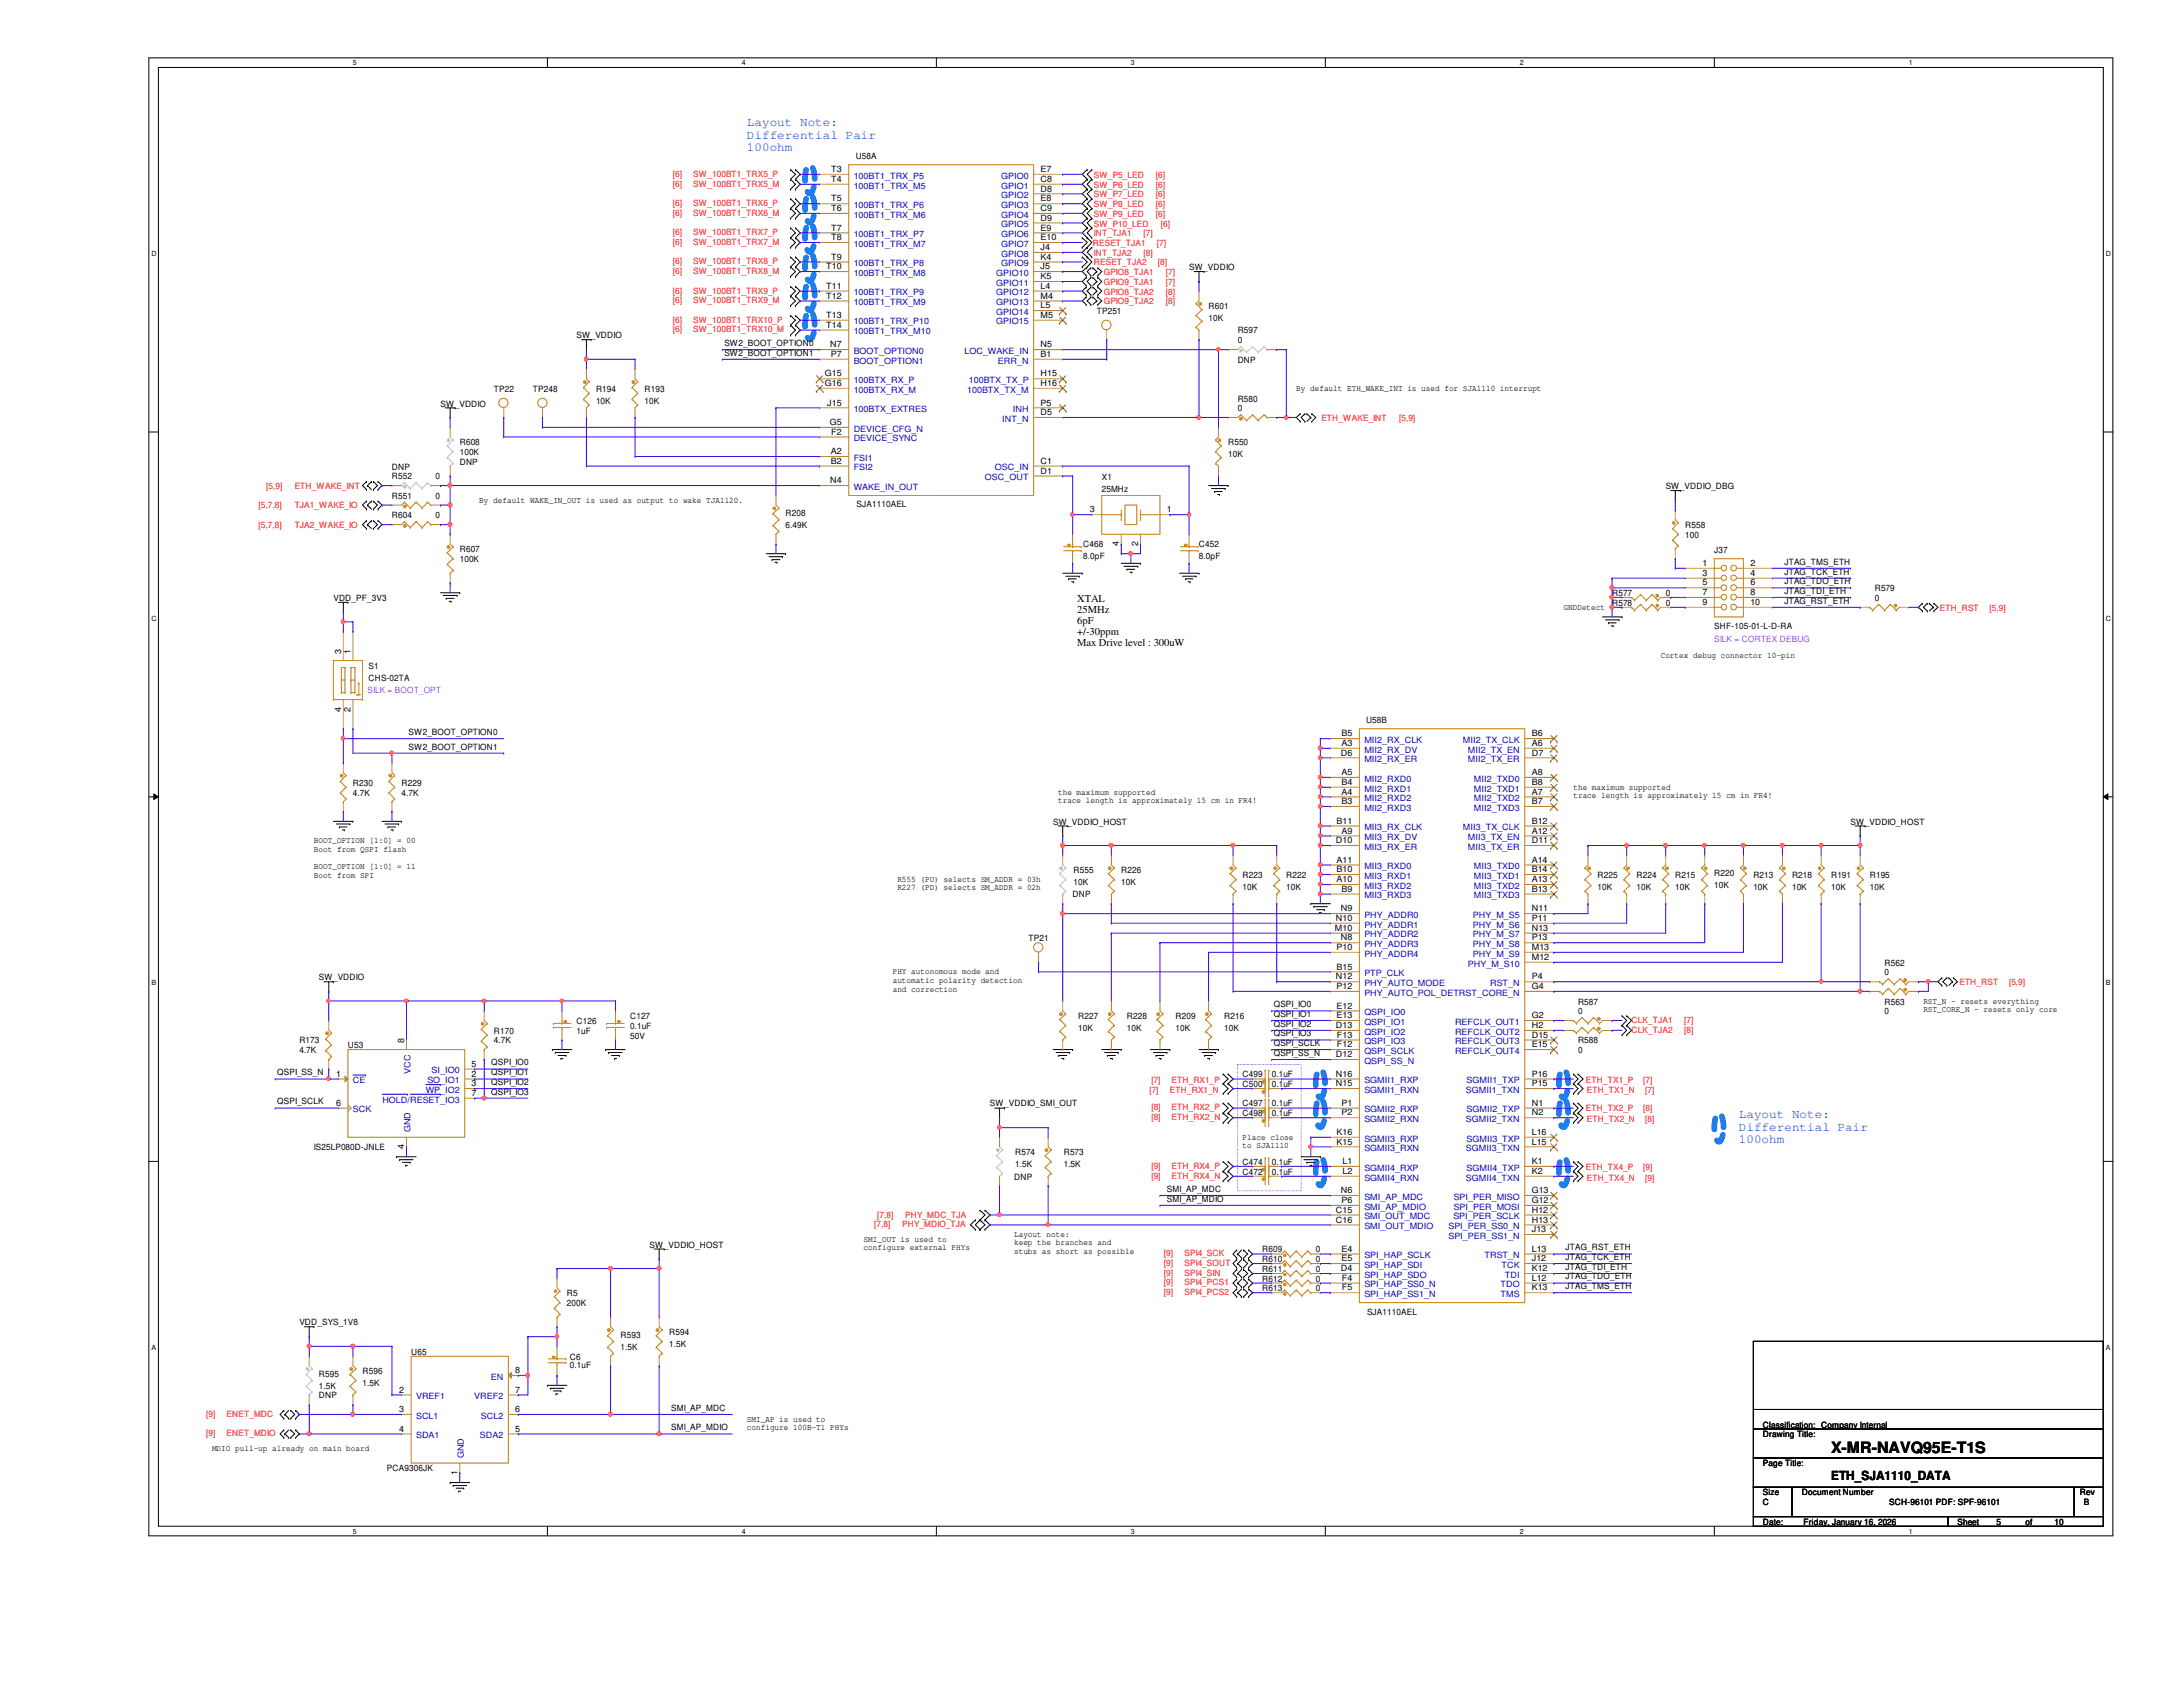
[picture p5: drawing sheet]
<svg xmlns="http://www.w3.org/2000/svg" width="279mm" height="216mm" viewBox="0 0 279 216" stroke-linecap="round" stroke-linejoin="round" font-family="sans-serif">
<defs><g id="words">
<text font-size="2" x="234.4" y="186">X-MR-NAVQ95E-T1S</text>
<g font-size="1.6" fill="#0080ff">
<text x="95.6" y="16.1">Layout Note:</text>
<text x="95.6" y="17.7">Differential Pair</text>
<text x="95.6" y="19.3">100ohm</text>
<text x="222.5" y="143.1">Layout Note:</text>
<text x="222.5" y="144.7">Differential Pair</text>
<text x="222.5" y="146.3">100ohm</text>
</g>
<text font-size="1.6" x="234.4" y="189.4">ETH_SJA1110_DATA</text>
<g font-size="1.4">
<text x="137.9" y="77">XTAL</text>
<text x="137.9" y="78.4">25MHz</text>
<text x="137.9" y="79.8">6pF</text>
<text x="137.9" y="81.2">+/-30ppm</text>
<text x="137.9" y="82.6">Max Drive level : 300uW</text>
</g>
<g font-size="1.1" fill="#f00">
<text x="86.1" y="22.6">[6]</text>
<text x="86.1" y="23.9">[6]</text>
<text x="88.7" y="22.6">SW_100BT1_TRX5_P</text>
<text x="88.7" y="23.9">SW_100BT1_TRX5_M</text>
<text x="140" y="22.8">SW_P5_LED</text>
<text x="148" y="22.8">[6]</text>
<text x="86.1" y="26.4">[6]</text>
<text x="86.1" y="27.6">[6]</text>
<text x="88.7" y="26.4">SW_100BT1_TRX6_P</text>
<text x="88.7" y="27.6">SW_100BT1_TRX6_M</text>
<text x="140" y="24">SW_P6_LED</text>
<text x="140" y="25.3">SW_P7_LED</text>
<text x="140" y="26.5">SW_P8_LED</text>
<text x="140" y="27.7">SW_P9_LED</text>
<text x="140" y="29">SW_P10_LED</text>
<text x="148" y="24">[6]</text>
<text x="148" y="25.3">[6]</text>
<text x="148" y="26.5">[6]</text>
<text x="148" y="27.7">[6]</text>
<text x="148.6" y="29">[6]</text>
<text x="86.1" y="30.1">[6]</text>
<text x="86.1" y="31.4">[6]</text>
<text x="86.1" y="33.8">[6]</text>
<text x="86.1" y="35.1">[6]</text>
<text x="88.7" y="30.1">SW_100BT1_TRX7_P</text>
<text x="88.7" y="31.4">SW_100BT1_TRX7_M</text>
<text x="88.7" y="33.8">SW_100BT1_TRX8_P</text>
<text x="88.7" y="35.1">SW_100BT1_TRX8_M</text>
<text x="139.9" y="31.5">RESET_TJA1</text>
<text x="140" y="30.2">INT_TJA1</text>
<text x="140" y="32.7">INT_TJA2</text>
<text x="140" y="34">RESET_TJA2</text>
<text x="141.3" y="35.2">GPIO8_TJA1</text>
<text x="146.3" y="30.2">[7]</text>
<text x="146.3" y="32.7">[8]</text>
<text x="148.1" y="31.5">[7]</text>
<text x="148.2" y="34">[8]</text>
<text x="149.2" y="35.2">[7]</text>
<text x="86.1" y="41.3">[6]</text>
<text x="86.1" y="37.6">[6]</text>
<text x="86.1" y="38.8">[6]</text>
<text x="88.7" y="37.6">SW_100BT1_TRX9_P</text>
<text x="88.7" y="38.8">SW_100BT1_TRX9_M</text>
<text x="88.7" y="41.3">SW_100BT1_TRX10_P</text>
<text x="141.3" y="36.4">GPIO9_TJA1</text>
<text x="141.3" y="37.7">GPIO8_TJA2</text>
<text x="141.3" y="38.9">GPIO9_TJA2</text>
<text x="149.2" y="36.4">[7]</text>
<text x="149.2" y="37.7">[8]</text>
<text x="149.2" y="38.9">[8]</text>
<text x="86.1" y="42.5">[6]</text>
<text x="88.7" y="42.5">SW_100BT1_TRX10_M</text>
<text x="169.1" y="53.9">ETH_WAKE_INT</text>
<text x="179.1" y="53.9">[5,9]</text>
<text x="33.1" y="65.1">[5,7,8]</text>
<text x="34.1" y="62.6">[5,9]</text>
<text x="37.7" y="65.1">TJA1_WAKE_IO</text>
<text x="37.7" y="62.6">ETH_WAKE_INT</text>
<text x="33.1" y="67.6">[5,7,8]</text>
<text x="37.7" y="67.6">TJA2_WAKE_IO</text>
<text x="248.3" y="78.1">ETH_RST</text>
<text x="254.6" y="78.1">[5,9]</text>
<text x="208.8" y="130.9">CLK_TJA1</text>
<text x="215.6" y="130.9">[7]</text>
<text x="250.8" y="126.1">ETH_RST</text>
<text x="257.1" y="126.1">[5,9]</text>
<text x="208.8" y="132.2">CLK_TJA2</text>
<text x="215.6" y="132.2">[8]</text>
<text x="147.1" y="139.9">[7]</text>
<text x="147.4" y="138.6">[7]</text>
<text x="147.4" y="142.1">[8]</text>
<text x="147.4" y="143.4">[8]</text>
<text x="149.7" y="139.9">ETH_RX1_N</text>
<text x="149.9" y="138.6">ETH_RX1_P</text>
<text x="149.9" y="142.1">ETH_RX2_P</text>
<text x="149.9" y="143.4">ETH_RX2_N</text>
<text x="203" y="138.6">ETH_TX1_P</text>
<text x="203" y="142.2">ETH_TX2_P</text>
<text x="203.1" y="139.9">ETH_TX1_N</text>
<text x="203.1" y="143.6">ETH_TX2_N</text>
<text x="210.3" y="138.6">[7]</text>
<text x="210.3" y="142.2">[8]</text>
<text x="210.6" y="139.9">[7]</text>
<text x="210.6" y="143.6">[8]</text>
<text x="147.4" y="149.6">[9]</text>
<text x="149.9" y="149.6">ETH_RX4_P</text>
<text x="203" y="149.7">ETH_TX4_P</text>
<text x="210.3" y="149.7">[9]</text>
<text x="112.3" y="155.8">[7,8]</text>
<text x="115.9" y="155.8">PHY_MDC_TJA</text>
<text x="147.4" y="150.8">[9]</text>
<text x="149.9" y="150.8">ETH_RX4_N</text>
<text x="203.1" y="151.1">ETH_TX4_N</text>
<text x="210.6" y="151.1">[9]</text>
<text x="111.9" y="157.1">[7,8]</text>
<text x="115.5" y="157.1">PHY_MDIO_TJA</text>
<text x="149" y="160.8">[9]</text>
<text x="151.6" y="160.8">SPI4_SCK</text>
<text x="149" y="162.1">[9]</text>
<text x="149" y="164.5">[9]</text>
<text x="149" y="165.8">[9]</text>
<text x="149" y="163.3">[9]</text>
<text x="151.6" y="162.1">SPI4_SOUT</text>
<text x="151.6" y="163.3">SPI4_SIN</text>
<text x="151.6" y="164.5">SPI4_PCS1</text>
<text x="151.6" y="165.8">SPI4_PCS2</text>
<text x="26.4" y="183.8">[9]</text>
<text x="26.4" y="181.3">[9]</text>
<text x="29" y="181.3">ENET_MDC</text>
<text x="29" y="183.8">ENET_MDIO</text>
</g>
<g font-size="1.1">
<text x="106.4" y="23.3">T4</text>
<text x="106.4" y="22">T3</text>
<text x="109.5" y="20.4">U58A</text>
<text x="133.2" y="22">E7</text>
<text x="133.2" y="23.3">C8</text>
<text x="106.4" y="27">T6</text>
<text x="106.4" y="25.8">T5</text>
<text x="106.4" y="29.5">T7</text>
<text x="133.2" y="24.5">D8</text>
<text x="133.2" y="25.8">E8</text>
<text x="133.2" y="27">C9</text>
<text x="133.2" y="28.2">D9</text>
<text x="133.2" y="29.5">E9</text>
<text x="105.7" y="34.5">T10</text>
<text x="106.4" y="30.7">T8</text>
<text x="106.4" y="33.2">T9</text>
<text x="133.2" y="34.5">J5</text>
<text x="133.2" y="35.7">K5</text>
<text x="133.2" y="30.7">E10</text>
<text x="133.2" y="32">J4</text>
<text x="133.2" y="33.2">K4</text>
<text x="152.2" y="34.6">SW_VDDIO</text>
<text x="105.7" y="42">T14</text>
<text x="105.7" y="40.7">T13</text>
<text x="105.7" y="38.2">T12</text>
<text x="105.7" y="37">T11</text>
<text x="133.2" y="37">L4</text>
<text x="133.2" y="38.2">M4</text>
<text x="133.2" y="39.5">L5</text>
<text x="133.2" y="40.7">M5</text>
<text x="140.4" y="40.2">TP251</text>
<text x="154.7" y="39.6">R601</text>
<text x="154.7" y="41.1">10K</text>
<text x="73.8" y="43.3">SW_VDDIO</text>
<text x="92.7" y="44.3">SW2_BOOT_OPTION0</text>
<text x="92.7" y="45.5">SW2_BOOT_OPTION1</text>
<text x="106.3" y="44.4">N7</text>
<text x="106.3" y="45.7">P7</text>
<text x="133.2" y="45.7">B1</text>
<text x="133.2" y="44.4">N5</text>
<text x="158.4" y="42.7">R597</text>
<text x="158.4" y="43.9">0</text>
<text x="158.4" y="46.4">DNP</text>
<text x="56.4" y="52">SW_VDDIO</text>
<text x="63.2" y="50.2">TP22</text>
<text x="68.2" y="50.2">TP248</text>
<text x="76.3" y="50.2">R194</text>
<text x="76.3" y="51.6">10K</text>
<text x="82.5" y="50.2">R193</text>
<text x="82.5" y="51.6">10K</text>
<text x="105.6" y="49.4">G16</text>
<text x="105.6" y="48.2">G15</text>
<text x="105.9" y="51.9">J15</text>
<text x="133.2" y="48.2">H15</text>
<text x="133.2" y="49.4">H16</text>
<text x="133.2" y="51.9">P5</text>
<text x="133.2" y="53.1">D5</text>
<text x="158.4" y="51.4">R580</text>
<text x="158.4" y="52.6">0</text>
<text x="165.9" y="50">By default ETH_WAKE_INT is used for SJA1110 interrupt</text>
<text x="58.8" y="57">R608</text>
<text x="58.8" y="58.3">100K</text>
<text x="58.8" y="59.5">DNP</text>
<text x="106.2" y="54.4">G5</text>
<text x="106.3" y="58.1">A2</text>
<text x="106.3" y="59.4">B2</text>
<text x="106.4" y="55.6">F2</text>
<text x="133.2" y="59.4">C1</text>
<text x="157.2" y="57">R550</text>
<text x="157.2" y="58.5">10K</text>
<text x="50.2" y="63.8">R551</text>
<text x="50.2" y="61.3">R552</text>
<text x="50.2" y="60.1">DNP</text>
<text x="55.8" y="63.8">0</text>
<text x="55.8" y="61.3">0</text>
<text x="61.3" y="64.3">By default WAKE_IN_OUT is used as output to wake TJA1120.</text>
<text x="106.3" y="61.8">N4</text>
<text x="109.6" y="64.9">SJA1110AEL</text>
<text x="133.2" y="60.6">D1</text>
<text x="139.5" y="65.6">3</text>
<text x="141" y="61.5">X1</text>
<text x="141" y="62.9">25MHz</text>
<text x="149.4" y="65.6">1</text>
<text x="213.2" y="62.6">SW_VDDIO_DBG</text>
<text x="50.2" y="66.3">R604</text>
<text x="55.8" y="66.3">0</text>
<text x="58.8" y="70.7">R607</text>
<text x="58.8" y="71.9">100K</text>
<text x="100.5" y="66.1">R208</text>
<text x="100.5" y="67.6">6.49K</text>
<text x="138.6" y="70.1">C468</text>
<text x="138.6" y="71.5">8.0pF</text>
<text x="143.2" y="69.9" transform="rotate(-90 143.2 69.9)">4</text>
<text x="145.7" y="69.9" transform="rotate(-90 145.7 69.9)">2</text>
<text x="153.5" y="70.1">C452</text>
<text x="153.5" y="71.5">8.0pF</text>
<text x="215.7" y="67.6">R558</text>
<text x="215.7" y="68.8">100</text>
<text x="219.4" y="70.8">J37</text>
<text x="42.7" y="76.9">VDD_PF_3V3</text>
<text x="206.3" y="76.3">R577</text>
<text x="206.3" y="77.5">R578</text>
<text x="213.2" y="76.3">0</text>
<text x="213.2" y="77.5">0</text>
<text x="217.9" y="72.4">1</text>
<text x="217.9" y="73.7">3</text>
<text x="217.9" y="74.9">5</text>
<text x="217.9" y="76.2">7</text>
<text x="217.9" y="77.4">9</text>
<text x="224" y="72.4">2</text>
<text x="224" y="73.7">4</text>
<text x="224" y="74.9">6</text>
<text x="224" y="76.2">8</text>
<text x="224" y="77.4">10</text>
<text x="228.4" y="72.3">JTAG_TMS_ETH</text>
<text x="228.4" y="73.5">JTAG_TCK_ETH</text>
<text x="228.4" y="74.8">JTAG_TDO_ETH</text>
<text x="228.4" y="76">JTAG_TDI_ETH</text>
<text x="228.4" y="77.3">JTAG_RST_ETH</text>
<text x="239.9" y="75.6">R579</text>
<text x="239.9" y="76.9">0</text>
<text x="43.6" y="83.7" transform="rotate(-90 43.6 83.7)">3</text>
<text x="44.9" y="83.7" transform="rotate(-90 44.9 83.7)">1</text>
<text x="200.1" y="78">GNDDetect</text>
<text x="219.4" y="80.5">SHF-105-01-L-D-RA</text>
<text x="47.2" y="85.6">S1</text>
<text x="47.2" y="87.1">CHS-02TA</text>
<text x="212.6" y="84.2">Cortex debug connector 10-pin</text>
<text x="43.6" y="91.1" transform="rotate(-90 43.6 91.1)">4</text>
<text x="44.9" y="91.1" transform="rotate(-90 44.9 91.1)">2</text>
<text x="52.3" y="94.1">SW2_BOOT_OPTION0</text>
<text x="52.3" y="95.9">SW2_BOOT_OPTION1</text>
<text x="171.7" y="94.2">B5</text>
<text x="171.7" y="95.5">A3</text>
<text x="174.8" y="92.6">U58B</text>
<text x="196" y="94.2">B6</text>
<text x="196" y="95.5">A6</text>
<text x="45.2" y="100.5">R230</text>
<text x="45.2" y="101.8">4.7K</text>
<text x="51.4" y="100.5">R229</text>
<text x="51.4" y="101.8">4.7K</text>
<text x="135.4" y="101.7">the maximum supported</text>
<text x="171.6" y="96.7">D6</text>
<text x="171.7" y="99.2">A5</text>
<text x="171.7" y="100.5">B4</text>
<text x="171.7" y="101.7">A4</text>
<text x="196" y="96.7">D7</text>
<text x="196" y="99.2">A8</text>
<text x="196" y="100.5">B8</text>
<text x="196" y="101.7">A7</text>
<text x="201.4" y="101">the maximum supported</text>
<text x="40.2" y="107.9">BOOT_OPTION [1:0] = 00</text>
<text x="134.8" y="105.5">SW_VDDIO_HOST</text>
<text x="135.4" y="102.8">trace length is approximately 15 cm in FR4!</text>
<text x="171" y="107.9">D10</text>
<text x="171.1" y="105.4">B11</text>
<text x="171.7" y="102.9">B3</text>
<text x="171.7" y="106.7">A9</text>
<text x="196" y="105.4">B12</text>
<text x="196" y="106.7">A12</text>
<text x="196" y="107.9">D11</text>
<text x="196" y="102.9">B7</text>
<text x="201.4" y="102.1">trace length is approximately 15 cm in FR4!</text>
<text x="236.9" y="105.5">SW_VDDIO_HOST</text>
<text x="40.2" y="109">Boot from QSPI flash</text>
<text x="40.2" y="111.2">BOOT_OPTION [1:0] = 11</text>
<text x="40.2" y="112.3">Boot from SPI</text>
<text x="114.9" y="112.9">R555 (PU) selects SM_ADDR = 03h</text>
<text x="114.9" y="114">R227 (PD) selects SM_ADDR = 02h</text>
<text x="137.4" y="111.8">R555</text>
<text x="137.4" y="113.2">10K</text>
<text x="143.5" y="111.8">R226</text>
<text x="143.5" y="113.2">10K</text>
<text x="159" y="112.4">R223</text>
<text x="159" y="113.9">10K</text>
<text x="164.6" y="112.4">R222</text>
<text x="164.6" y="113.9">10K</text>
<text x="171.1" y="110.4">A11</text>
<text x="171.1" y="111.6">B10</text>
<text x="171.1" y="112.9">A10</text>
<text x="196" y="110.4">A14</text>
<text x="196" y="111.6">B14</text>
<text x="196" y="112.9">A13</text>
<text x="204.5" y="112.4">R225</text>
<text x="204.5" y="113.9">10K</text>
<text x="209.5" y="112.4">R224</text>
<text x="209.5" y="113.9">10K</text>
<text x="214.4" y="112.4">R215</text>
<text x="214.4" y="113.9">10K</text>
<text x="219.4" y="112.1">R220</text>
<text x="219.4" y="113.6">10K</text>
<text x="224.4" y="112.4">R213</text>
<text x="224.4" y="113.9">10K</text>
<text x="229.4" y="112.4">R218</text>
<text x="229.4" y="113.9">10K</text>
<text x="234.4" y="112.4">R191</text>
<text x="234.4" y="113.9">10K</text>
<text x="239.3" y="112.4">R195</text>
<text x="239.3" y="113.9">10K</text>
<text x="137.3" y="114.8">DNP</text>
<text x="170.9" y="119.1">M10</text>
<text x="171" y="117.9">N10</text>
<text x="171.6" y="116.6">N9</text>
<text x="171.7" y="114.1">B9</text>
<text x="196" y="114.1">B13</text>
<text x="196" y="116.6">N11</text>
<text x="196" y="117.9">P11</text>
<text x="196" y="119.1">N13</text>
<text x="40.8" y="125.4">SW_VDDIO</text>
<text x="114.3" y="124.7">PHY autonomous mode and</text>
<text x="114.3" y="125.8">automatic polarity detection</text>
<text x="131.7" y="120.5">TP21</text>
<text x="171" y="125.3">N12</text>
<text x="171.1" y="121.6">P10</text>
<text x="171.1" y="124.1">B15</text>
<text x="171.6" y="120.4">N8</text>
<text x="196" y="121.6">M13</text>
<text x="196" y="122.9">M12</text>
<text x="196" y="120.4">P13</text>
<text x="196" y="125.3">P4</text>
<text x="241.2" y="123.6">R562</text>
<text x="241.2" y="124.8">0</text>
<text x="73.8" y="131.1">C126</text>
<text x="80.6" y="130.4">C127</text>
<text x="80.6" y="131.7">0.1uF</text>
<text x="114.3" y="126.9">and correction</text>
<text x="138" y="130.4">R227</text>
<text x="138" y="131.9">10K</text>
<text x="144.2" y="130.4">R228</text>
<text x="144.2" y="131.9">10K</text>
<text x="150.5" y="130.4">R209</text>
<text x="150.5" y="131.9">10K</text>
<text x="156.7" y="130.4">R216</text>
<text x="156.7" y="131.9">10K</text>
<text x="163" y="128.9">QSPI_IO0</text>
<text x="163" y="130.1">QSPI_IO1</text>
<text x="163" y="131.4">QSPI_IO2</text>
<text x="171" y="131.6">D13</text>
<text x="171.1" y="126.6">P12</text>
<text x="171.1" y="129.1">E12</text>
<text x="171.1" y="130.3">E13</text>
<text x="196" y="130.3">G2</text>
<text x="196" y="131.6">H2</text>
<text x="196" y="126.6">G4</text>
<text x="202" y="128.6">R587</text>
<text x="202" y="129.8">0</text>
<text x="241.2" y="128.6">R563</text>
<text x="241.2" y="129.8">0</text>
<text x="246.2" y="128.4">RST_N - resets everything</text>
<text x="246.2" y="129.5">RST_CORE_N - resets only core</text>
<text x="35.5" y="137.6">QSPI_SS_N</text>
<text x="38.3" y="133.5">R173</text>
<text x="38.3" y="134.8">4.7K</text>
<text x="43" y="137.8">1</text>
<text x="44.5" y="134.2">U53</text>
<text x="51.7" y="133.4" transform="rotate(-90 51.7 133.4)">8</text>
<text x="60.4" y="137.8">2</text>
<text x="60.4" y="136.5">5</text>
<text x="62.9" y="137.6">QSPI_IO1</text>
<text x="62.9" y="136.4">QSPI_IO0</text>
<text x="63.2" y="132.3">R170</text>
<text x="63.2" y="133.5">4.7K</text>
<text x="73.8" y="132.3">1uF</text>
<text x="80.6" y="132.9">50V</text>
<text x="159" y="137.9">C499</text>
<text x="162.8" y="137.9">0.1uF</text>
<text x="163" y="132.6">QSPI_IO3</text>
<text x="163" y="133.9">QSPI_SCLK</text>
<text x="163" y="135.1">QSPI_SS_N</text>
<text x="171" y="135.3">D12</text>
<text x="171" y="137.8">N16</text>
<text x="171.1" y="132.8">F13</text>
<text x="171.1" y="134">F12</text>
<text x="196" y="137.8">P16</text>
<text x="196" y="132.8">D15</text>
<text x="196" y="134">E15</text>
<text x="202" y="133.5">R588</text>
<text x="202" y="134.8">0</text>
<text x="35.5" y="141.4">QSPI_SCLK</text>
<text x="43" y="141.5">6</text>
<text x="60.4" y="139">3</text>
<text x="60.4" y="140.2">7</text>
<text x="62.9" y="138.9">QSPI_IO2</text>
<text x="62.9" y="140.1">QSPI_IO3</text>
<text x="126.7" y="141.6">SW_VDDIO_SMI_OUT</text>
<text x="159" y="139.1">C500</text>
<text x="159" y="142.9">C498</text>
<text x="159" y="141.6">C497</text>
<text x="162.8" y="139.1">0.1uF</text>
<text x="162.8" y="142.9">0.1uF</text>
<text x="162.8" y="141.6">0.1uF</text>
<text x="171" y="139">N15</text>
<text x="171.7" y="142.7">P2</text>
<text x="171.7" y="141.5">P1</text>
<text x="196" y="139">P15</text>
<text x="196" y="142.7">N2</text>
<text x="196" y="141.5">N1</text>
<text x="40.2" y="147.2">IS25LP080D-JNLE</text>
<text x="51.7" y="147.1" transform="rotate(-90 51.7 147.1)">4</text>
<text x="129.9" y="147.8">R574</text>
<text x="129.9" y="149.4">1.5K</text>
<text x="136.1" y="147.8">R573</text>
<text x="136.1" y="149.4">1.5K</text>
<text x="159" y="145.8">Place close</text>
<text x="159" y="146.9">to SJA1110</text>
<text x="159" y="149.1">C474</text>
<text x="162.8" y="149.1">0.1uF</text>
<text x="171.1" y="146.5">K15</text>
<text x="171.1" y="145.2">K16</text>
<text x="171.8" y="149">L1</text>
<text x="196" y="146.5">L15</text>
<text x="196" y="145.2">L16</text>
<text x="196" y="149">K1</text>
<text x="129.8" y="151">DNP</text>
<text x="149.4" y="152.5">SMI_AP_MDC</text>
<text x="149.4" y="153.8">SMI_AP_MDIO</text>
<text x="159" y="150.3">C472</text>
<text x="162.8" y="150.3">0.1uF</text>
<text x="171" y="155.2">C15</text>
<text x="171.6" y="152.7">N6</text>
<text x="171.7" y="154">P6</text>
<text x="171.8" y="150.2">L2</text>
<text x="196" y="150.2">K2</text>
<text x="196" y="152.7">G13</text>
<text x="196" y="154">G12</text>
<text x="196" y="155.2">H12</text>
<text x="83.1" y="159.7">SW_VDDIO_HOST</text>
<text x="110.5" y="158.9">SMI_OUT is used to</text>
<text x="110.5" y="160">configure external PHYs</text>
<text x="129.8" y="158.3">Layout note:</text>
<text x="129.8" y="159.4">keep the branches and</text>
<text x="129.8" y="160.5">stubs as short as possible</text>
<text x="161.5" y="161.5">R610</text>
<text x="161.5" y="160.3">R609</text>
<text x="168.4" y="161.5">0</text>
<text x="168.4" y="160.3">0</text>
<text x="171" y="156.5">C16</text>
<text x="171.7" y="160.2">E4</text>
<text x="171.7" y="161.4">E5</text>
<text x="196" y="161.4">J12</text>
<text x="196" y="160.2">L13</text>
<text x="196" y="156.5">H13</text>
<text x="196" y="157.7">J13</text>
<text x="200.4" y="160">JTAG_RST_ETH</text>
<text x="200.4" y="161.2">JTAG_TCK_ETH</text>
<text x="72.6" y="165.9">R5</text>
<text x="72.6" y="167.1">200K</text>
<text x="161.5" y="162.8">R611</text>
<text x="161.5" y="164">R612</text>
<text x="161.5" y="165.3">R613</text>
<text x="168.4" y="162.8">0</text>
<text x="168.4" y="164">0</text>
<text x="168.4" y="165.3">0</text>
<text x="171.6" y="162.7">D4</text>
<text x="171.7" y="163.9">F4</text>
<text x="171.7" y="165.1">F5</text>
<text x="196" y="165.1">K13</text>
<text x="196" y="163.9">L12</text>
<text x="196" y="162.7">K12</text>
<text x="200.4" y="162.5">JTAG_TDI_ETH</text>
<text x="200.4" y="163.7">JTAG_TDO_ETH</text>
<text x="200.4" y="165">JTAG_TMS_ETH</text>
<text x="38.3" y="169.6">VDD_SYS_1V8</text>
<text x="52.6" y="173.4">U65</text>
<text x="72.9" y="174">C6</text>
<text x="79.4" y="171.2">R593</text>
<text x="79.4" y="172.7">1.5K</text>
<text x="85.6" y="170.9">R594</text>
<text x="85.6" y="172.4">1.5K</text>
<text x="175" y="168.3">SJA1110AEL</text>
<text x="40.8" y="176.2">R595</text>
<text x="40.8" y="177.7">1.5K</text>
<text x="40.8" y="178.9">DNP</text>
<text x="46.4" y="175.9">R596</text>
<text x="46.4" y="177.3">1.5K</text>
<text x="51.1" y="178.2">2</text>
<text x="66" y="178.2">7</text>
<text x="66" y="175.7">8</text>
<text x="72.9" y="175.1">0.1uF</text>
<text x="27.1" y="185.7">MDIO pull-up already on main board</text>
<text x="51.1" y="180.7">3</text>
<text x="51.1" y="183.2">4</text>
<text x="66" y="183.2">5</text>
<text x="66" y="180.7">6</text>
<text x="85.9" y="180.6">SMI_AP_MDC</text>
<text x="85.9" y="183">SMI_AP_MDIO</text>
<text x="95.6" y="181.9">SMI_AP is used to</text>
<text x="95.6" y="183">configure 100B-T1 PHYs</text>
<text x="225.6" y="183.9">Drawing Title:</text>
<text x="225.6" y="182.7">Classification: Company Internal</text>
<text x="49.5" y="188.3">PCA9306JK</text>
<text x="58.5" y="188.8" transform="rotate(-90 58.5 188.8)">1</text>
<text x="225.6" y="187.7">Page Title:</text>
<text x="225.6" y="191.4">Size</text>
<text x="230.6" y="191.4">Document Number</text>
<text x="266.2" y="191.4">Rev</text>
<text x="225.6" y="195.2">Date:</text>
<text x="225.6" y="192.7">C</text>
<text x="230.8" y="195.2">Friday, January 16, 2026</text>
<text x="241.8" y="192.7">SCH-96101 PDF: SPF-96101</text>
<text x="250.5" y="195.2">Sheet</text>
<text x="255.5" y="195.2">5</text>
<text x="259.2" y="195.2">of</text>
<text x="263" y="195.2">10</text>
<text x="266.7" y="192.7">B</text>
</g>
<g font-size="1.1" fill="#00c">
<text x="109.3" y="22.9">100BT1_TRX_P5</text>
<text x="128.1" y="22.9">GPIO0</text>
<text x="109.3" y="24.1">100BT1_TRX_M5</text>
<text x="109.3" y="27.9">100BT1_TRX_M6</text>
<text x="109.3" y="26.6">100BT1_TRX_P6</text>
<text x="128.1" y="24.1">GPIO1</text>
<text x="128.1" y="25.4">GPIO2</text>
<text x="128.1" y="26.6">GPIO3</text>
<text x="128.1" y="27.9">GPIO4</text>
<text x="128.1" y="29.1">GPIO5</text>
<text x="109.3" y="30.4">100BT1_TRX_P7</text>
<text x="109.3" y="31.6">100BT1_TRX_M7</text>
<text x="109.3" y="34.1">100BT1_TRX_P8</text>
<text x="109.3" y="35.3">100BT1_TRX_M8</text>
<text x="127.5" y="35.3">GPIO10</text>
<text x="128.1" y="30.4">GPIO6</text>
<text x="128.1" y="31.6">GPIO7</text>
<text x="128.1" y="32.9">GPIO8</text>
<text x="128.1" y="34.1">GPIO9</text>
<text x="109.3" y="41.5">100BT1_TRX_P10</text>
<text x="109.3" y="39.1">100BT1_TRX_M9</text>
<text x="109.3" y="37.8">100BT1_TRX_P9</text>
<text x="127.5" y="36.6">GPIO11</text>
<text x="127.5" y="37.8">GPIO12</text>
<text x="127.5" y="39.1">GPIO13</text>
<text x="127.5" y="40.3">GPIO14</text>
<text x="127.5" y="41.5">GPIO15</text>
<text x="109.3" y="45.3">BOOT_OPTION0</text>
<text x="109.3" y="46.5">BOOT_OPTION1</text>
<text x="109.3" y="42.8">100BT1_TRX_M10</text>
<text x="123.4" y="45.3">LOC_WAKE_IN</text>
<text x="127.7" y="46.5">ERR_N</text>
<text x="109.3" y="52.7">100BTX_EXTRES</text>
<text x="109.3" y="50.2">100BTX_RX_M</text>
<text x="109.3" y="49">100BTX_RX_P</text>
<text x="123.8" y="50.2">100BTX_TX_M</text>
<text x="124" y="49">100BTX_TX_P</text>
<text x="128.3" y="54">INT_N</text>
<text x="129.6" y="52.7">INH</text>
<text x="109.3" y="55.2">DEVICE_CFG_N</text>
<text x="109.3" y="56.5">DEVICE_SYNC</text>
<text x="109.3" y="59">FSI1</text>
<text x="109.3" y="60.2">FSI2</text>
<text x="109.3" y="62.7">WAKE_IN_OUT</text>
<text x="126.1" y="61.5">OSC_OUT</text>
<text x="127.3" y="60.2">OSC_IN</text>
<text x="174.6" y="95.1">MII2_RX_CLK</text>
<text x="187.2" y="95.1">MII2_TX_CLK</text>
<text x="174.6" y="96.3">MII2_RX_DV</text>
<text x="174.6" y="97.5">MII2_RX_ER</text>
<text x="174.6" y="100">MII2_RXD0</text>
<text x="174.6" y="101.3">MII2_RXD1</text>
<text x="187.9" y="96.3">MII2_TX_EN</text>
<text x="187.9" y="97.5">MII2_TX_ER</text>
<text x="188.6" y="100">MII2_TXD0</text>
<text x="188.6" y="101.3">MII2_TXD1</text>
<text x="174.6" y="102.5">MII2_RXD2</text>
<text x="174.6" y="103.8">MII2_RXD3</text>
<text x="174.6" y="106.3">MII3_RX_CLK</text>
<text x="174.6" y="107.5">MII3_RX_DV</text>
<text x="187.2" y="106.3">MII3_TX_CLK</text>
<text x="187.9" y="107.5">MII3_TX_EN</text>
<text x="188.6" y="102.5">MII2_TXD2</text>
<text x="188.6" y="103.8">MII2_TXD3</text>
<text x="174.6" y="108.8">MII3_RX_ER</text>
<text x="174.6" y="111.3">MII3_RXD0</text>
<text x="174.6" y="112.5">MII3_RXD1</text>
<text x="174.6" y="113.7">MII3_RXD2</text>
<text x="187.9" y="108.8">MII3_TX_ER</text>
<text x="188.6" y="111.3">MII3_TXD0</text>
<text x="188.6" y="112.5">MII3_TXD1</text>
<text x="188.6" y="113.7">MII3_TXD2</text>
<text x="174.6" y="115">MII3_RXD3</text>
<text x="174.6" y="117.5">PHY_ADDR0</text>
<text x="174.6" y="118.7">PHY_ADDR1</text>
<text x="174.6" y="120">PHY_ADDR2</text>
<text x="188.5" y="117.5">PHY_M_S5</text>
<text x="188.5" y="118.7">PHY_M_S6</text>
<text x="188.5" y="120">PHY_M_S7</text>
<text x="188.6" y="115">MII3_TXD3</text>
<text x="174.6" y="121.2">PHY_ADDR3</text>
<text x="174.6" y="122.4">PHY_ADDR4</text>
<text x="174.6" y="124.9">PTP_CLK</text>
<text x="187.9" y="123.7">PHY_M_S10</text>
<text x="188.5" y="122.4">PHY_M_S9</text>
<text x="188.5" y="121.2">PHY_M_S8</text>
<text x="174.6" y="126.2">PHY_AUTO_MODE</text>
<text x="174.6" y="127.4">PHY_AUTO_POL_DETRST_CORE_N</text>
<text x="174.6" y="129.9">QSPI_IO0</text>
<text x="174.6" y="131.1">QSPI_IO1</text>
<text x="186.2" y="131.1">REFCLK_OUT1</text>
<text x="190.7" y="126.2">RST_N</text>
<text x="52.5" y="137.4" transform="rotate(-90 52.5 137.4)">VCC</text>
<text x="55.2" y="137.4">SI_IO0</text>
<text x="174.6" y="132.4">QSPI_IO2</text>
<text x="174.6" y="133.6">QSPI_IO3</text>
<text x="174.6" y="134.9">QSPI_SCLK</text>
<text x="174.6" y="136.1">QSPI_SS_N</text>
<text x="186.2" y="132.4">REFCLK_OUT2</text>
<text x="186.2" y="133.6">REFCLK_OUT3</text>
<text x="186.2" y="134.9">REFCLK_OUT4</text>
<text x="45.2" y="138.6">CE</text>
<text x="45.2" y="142.4">SCK</text>
<text x="48.9" y="141.1">HOLD/RESET_IO3</text>
<text x="54.5" y="139.9">WP_IO2</text>
<text x="54.7" y="138.6">SO_IO1</text>
<text x="174.6" y="139.9">SGMII1_RXN</text>
<text x="174.6" y="138.6">SGMII1_RXP</text>
<text x="174.6" y="143.6">SGMII2_RXN</text>
<text x="174.6" y="142.4">SGMII2_RXP</text>
<text x="187.6" y="139.9">SGMII1_TXN</text>
<text x="187.6" y="143.6">SGMII2_TXN</text>
<text x="187.7" y="138.6">SGMII1_TXP</text>
<text x="187.7" y="142.4">SGMII2_TXP</text>
<text x="52.5" y="144.9" transform="rotate(-90 52.5 144.9)">GND</text>
<text x="174.6" y="147.3">SGMII3_RXN</text>
<text x="174.6" y="146.1">SGMII3_RXP</text>
<text x="174.6" y="149.8">SGMII4_RXP</text>
<text x="187.6" y="147.3">SGMII3_TXN</text>
<text x="187.7" y="146.1">SGMII3_TXP</text>
<text x="187.7" y="149.8">SGMII4_TXP</text>
<text x="174.6" y="151.1">SGMII4_RXN</text>
<text x="174.6" y="153.5">SMI_AP_MDC</text>
<text x="174.6" y="154.8">SMI_AP_MDIO</text>
<text x="186.1" y="153.5">SPI_PER_MISO</text>
<text x="186.1" y="154.8">SPI_PER_MOSI</text>
<text x="187.6" y="151.1">SGMII4_TXN</text>
<text x="174.6" y="156">SMI_OUT_MDC</text>
<text x="174.6" y="157.3">SMI_OUT_MDIO</text>
<text x="174.6" y="161">SPI_HAP_SCLK</text>
<text x="185.4" y="157.3">SPI_PER_SS0_N</text>
<text x="185.4" y="158.5">SPI_PER_SS1_N</text>
<text x="186" y="156">SPI_PER_SCLK</text>
<text x="190" y="161">TRST_N</text>
<text x="174.6" y="162.3">SPI_HAP_SDI</text>
<text x="174.6" y="163.5">SPI_HAP_SDO</text>
<text x="174.6" y="164.8">SPI_HAP_SS0_N</text>
<text x="174.6" y="166">SPI_HAP_SS1_N</text>
<text x="192.1" y="166">TMS</text>
<text x="192.1" y="164.8">TDO</text>
<text x="192.2" y="162.3">TCK</text>
<text x="192.6" y="163.5">TDI</text>
<text x="53.3" y="179.1">VREF1</text>
<text x="60.7" y="179.1">VREF2</text>
<text x="62.8" y="176.6">EN</text>
<text x="53.3" y="181.6">SCL1</text>
<text x="53.3" y="184.1">SDA1</text>
<text x="61.4" y="184.1">SDA2</text>
<text x="61.6" y="181.6">SCL2</text>
<text x="59.4" y="186.6" transform="rotate(-90 59.4 186.6)">GND</text>
</g>
<g font-size="1.1" fill="#f0f">
<text x="219.4" y="82.1">SILK = CORTEX DEBUG</text>
<text x="47" y="88.7">SILK = BOOT_OPT</text>
</g>
<g font-size=".9">
<text x="45.2" y="8.3">5</text>
<text x="95" y="8.3">4</text>
<text x="144.7" y="8.3">3</text>
<text x="194.5" y="8.3">2</text>
<text x="244.3" y="8.3">1</text>
<text x="19.4" y="32.8">D</text>
<text x="269.5" y="32.8">D</text>
<text x="19.4" y="79.4">C</text>
<text x="269.5" y="79.4">C</text>
<text x="19.4" y="126.1">B</text>
<text x="269.5" y="126.1">B</text>
<text x="19.4" y="172.8">A</text>
<text x="269.5" y="172.8">A</text>
<text x="45.2" y="196.3">5</text>
<text x="95" y="196.3">4</text>
<text x="144.7" y="196.3">3</text>
<text x="194.5" y="196.3">2</text>
<text x="244.3" y="196.3">1</text>
</g>
</g></defs>
<path d="M19.1 7.4h251.3v189.2h-251.3zM20.3 8.6h248.9v186.7h-248.9z" fill="none" stroke="#000" stroke-width=".13"/>
<g fill="#fff">
<path d="M45.2 7.5h.5v1.1h-.5z"/>
<path d="M45.2 195.5h.5v1h-.5z"/>
</g>
<path d="M70.1 7.4v1.2M70.1 195.3v1.3" fill="none" stroke="#000" stroke-width=".13"/>
<g fill="#fff">
<path d="M95 7.5h.5v1.1h-.5z"/>
<path d="M95 195.5h.5v1h-.5z"/>
</g>
<path d="M119.8 7.4v1.2M119.8 195.3v1.3" fill="none" stroke="#000" stroke-width=".13"/>
<g fill="#fff">
<path d="M144.7 7.5h.5v1.1h-.5z"/>
<path d="M144.7 195.5h.5v1h-.5z"/>
</g>
<path d="M169.6 7.4v1.2M169.6 195.3v1.3" fill="none" stroke="#000" stroke-width=".13"/>
<g fill="#fff">
<path d="M194.5 7.5h.5v1.1h-.5z"/>
<path d="M194.5 195.5h.5v1h-.5z"/>
</g>
<path d="M219.4 7.4v1.2M219.4 195.3v1.3" fill="none" stroke="#000" stroke-width=".13"/>
<g fill="#fff">
<path d="M244.3 7.5h.5v1.1h-.5z"/>
<path d="M244.3 195.5h.5v1h-.5z"/>
<path d="M19.4 32h.6v1h-.6z"/>
<path d="M269.5 32h.7v1h-.7z"/>
<path d="M19.4 78.6h.6v1h-.6z"/>
<path d="M269.5 78.6h.7v1h-.7z"/>
</g>
<path d="M19.1 55.3h1.2M269.2 55.3h1.2" fill="none" stroke="#000" stroke-width=".13"/>
<g fill="#fff">
<path d="M19.4 125.3h.6v1h-.6z"/>
<path d="M269.5 125.3h.6v1h-.6z"/>
</g>
<path d="M19.1 102h1.2M19.7 101.6l.6 .4-.6 .3zM269.2 102l.6-.4v.7zM269.2 102h1.2" fill="none" stroke="#000" stroke-width=".13"/>
<path d="M19.7 101.6l.6 .4-.6 .3zM269.2 102l.6-.4v.7z" fill="#000"/>
<g fill="#fff">
<path d="M19.4 172h.5v1h-.5z"/>
<path d="M269.5 172h.6v1h-.6z"/>
</g>
<g fill="none" stroke="#000" stroke-width=".13">
<path d="M101.2 21.7h.1M101.2 22.9h.1M101.2 24.2h.1M101.2 25.4h.1M101.2 26.7h.1M101.2 27.9h.1M101.2 29.2h.1M101.2 30.4h.1M101.2 31.7h.1M101.2 32.9h.1M101.2 34.2h.1M101.2 35.4h.1"/>
<path d="M101.2 36.7h.1M101.2 37.9h.1M101.2 39.1h.1M101.2 21.7l.6 .6-.6 .6M101.2 22.9l.6 .7-.6 .6M101.2 25.4l.6 .7-.6 .6M101.2 26.7l.6 .6-.6 .6M101.2 29.2l.6 .6-.6 .6M101.2 30.4l.6 .6-.6 .7M101.2 32.9l.6 .6-.6 .7M101.2 34.2l.6 .6-.6 .6M101.2 36.7l.6 .6-.6 .6"/>
<path d="M101.2 37.9l.6 .6-.6 .6M101.8 22.9h.1M101.8 21.7h.1M101.8 24.2h.1M101.8 26.7h.1M101.8 25.4h.1M101.8 27.9h.1M101.8 30.4h.1M101.8 29.2h.1M101.8 31.7h.1M101.8 34.2h.1M101.8 32.9h.1"/>
<path d="M101.8 35.4h.1M101.8 37.9h.1M101.8 36.7h.1M101.8 39.1h.1M101.8 21.7l.6 .6-.6 .6M101.8 22.9l.6 .7-.6 .6M101.8 25.4l.6 .7-.6 .6M101.8 26.7l.6 .6-.6 .6M101.8 29.2l.6 .6-.6 .6M101.8 30.4l.6 .6-.6 .7M101.8 32.9l.6 .6-.6 .7M101.8 34.2l.6 .6-.6 .6"/>
<path d="M101.8 36.7l.6 .6-.6 .6M101.8 37.9l.6 .6-.6 .6M138.5 31.7h.1M138.5 30.4h.1M138.5 34.2h.1M138.5 32.9h.1M138.5 30.4l.6 .6-.6 .7M138.5 32.9l.6 .6-.6 .7M139 34.3h.1M139 35.3h.1M139 35.5h.1M139 36.5h.1"/>
<path d="M139 36.7h.1M139 37.8h.1M139 38h.1M139 39h.1M139 34.3l-.5 .5 .5 .5M139 36.7l-.5 .6 .5 .5M139 35.5l-.5 .5 .5 .5M139 38l-.5 .5 .5 .5M139.1 21.7h.1M139.1 22.9h.1M139.1 24.2h.1M139.1 25.4h.1"/>
<path d="M139.1 26.7h.1M139.1 27.9h.1M139.1 29.2h.1M139.1 30.4h.1M139.1 31.7h.1M139.1 32.9h.1M139.1 34.2h.1M139.1 21.7l-.6 .6 .6 .6M139.1 22.9l-.6 .7 .6 .6M139.1 24.2l-.6 .6 .6 .6M139.1 25.4l-.6 .7 .6 .6M139.1 26.7l-.6 .6 .6 .6"/>
<path d="M139.1 27.9l-.6 .6 .6 .7M139.1 29.2l-.6 .6 1.2 1.2-.6 .7M139.1 31.7l-.6 .6 .6 .6M139.1 32.9l.6 .6-.6 .7M139.6 34.3h.1M139.6 35.3h.1M139.6 35.5h.1M139.6 36.5h.1M139.6 36.7h.1M139.6 37.8h.1M139.6 38h.1M139.6 39h.1"/>
<path d="M139.6 34.3l-.5 .5 .5 .5M139.6 35.5l-.5 .5 .5 .5M139.6 36.7l-.5 .6 .5 .5M139.6 38l-.5 .5 .5 .5M139.7 22.9h.1M139.7 21.7h.1M139.7 24.2h.1M139.7 25.4h.1M139.7 26.7h.1M139.7 27.9h.1M139.7 29.2h.1M139.7 30.4h.1"/>
<path d="M139.7 32.9h.1M139.7 31.7h.1M139.7 21.7l-.6 .6 .6 .6M139.7 22.9l-.6 .7 .6 .6M139.7 24.2l-.6 .6 .6 .6M139.7 25.4l-.6 .7 .6 .6M139.7 26.7l-.6 .6 .6 .6M139.7 27.9l-.6 .6 .6 .7M139.7 29.2l-.6 .6 .6 .6M139.7 31.7l-.6 .6 .6 .6M139.9 34.3h.1M139.9 35.5h.1"/>
<path d="M139.9 36.7h.1M139.9 38h.1M139.9 34.3l.5 .5M139.9 35.5l.5 .5M139.9 36.7l.5 .6M139.9 38l.5 .5M140.4 34.8h.1M140.4 36h.1M140.4 37.3h.1M140.4 38.5h.1M140.4 34.8l-.5 .5M140.4 36l-.5 .5"/>
<path d="M140.4 37.3l-.5 .5M140.4 38.5l-.5 .5M140.5 35.3h.1M140.5 34.3h.1M140.5 36.5h.1M140.5 35.5h.1M140.5 37.8h.1M140.5 36.7h.1M140.5 39h.1M140.5 38h.1M140.5 34.3l.5 .5-.5 .5M140.5 38l.5 .5-.5 .5"/>
<path d="M140.5 35.5l.5 .5-.5 .5M140.5 36.7l.5 .6-.5 .5M152.8 34.8h1.3M153.5 36h.1M153.5 34.8v1.2M154.1 34.8h.1M57 52.2h1.3M57.6 53.4h.1M57.6 52.2v1.2M58.3 52.2h.1M74.4 43.5h1.2M75.1 44.7h.1"/>
<path d="M75.1 43.5v1.2M75.6 43.5h.1M101.2 40.4h.1M101.2 41.6h.1M101.2 42.9h.1M101.2 40.4l.6 .6-.6 .6M101.2 41.6l.6 .6-.6 .7M101.8 41.6h.1M101.8 40.4h.1M101.8 42.9h.1M101.8 40.4l.6 .6-.6 .6M101.8 41.6l.6 .6-.6 .7"/>
<path d="M166.4 53h.1M166.4 53.9h.1M166.4 53l-.5 .4 .5 .5M167 53h.1M167 53.9h.1M167 53l-.5 .4 .5 .5M167.3 53h.1M167.3 53l.5 .4M167.8 53.4h.1M167.8 53.4l-.5 .5M167.9 53.9h.1M167.9 53h.1"/>
<path d="M167.9 53l.5 .4-.5 .5M43.3 77.1h1.2M43.9 78.3h.1M43.9 77.1v1.2M44.5 77.1h.1M46.9 65.2h.1M46.9 64.1h.1M46.9 67.6h.1M46.9 66.6h.1M46.9 62.7h.1M46.9 61.6h.1M46.9 61.6l-.5 .5 .5 .6"/>
<path d="M46.9 66.6l-.5 .5 .5 .5M46.9 64.1l-.5 .5 .5 .6M47 64.6h.1M47 67.1h.1M47 62.1h.1M47 64.6l.5 .6M47 67.1l.5 .5M47 62.1l.5 .6M47.5 64.1h.1M47.5 66.6h.1M47.5 61.6h.1M47.5 64.1l-.5 .5"/>
<path d="M47.5 66.6l-.5 .5M47.5 61.6l-.5 .5M47.8 64.1h.1M47.8 65.2h.1M47.8 66.6h.1M47.8 67.6h.1M47.8 61.6h.1M47.8 62.7h.1M47.8 64.1l.5 .5-.5 .6M47.8 66.6l.5 .5-.5 .5M47.8 61.6l.5 .5-.5 .6M48.4 64.1h.1"/>
<path d="M48.4 65.2h.1M48.4 66.6h.1M48.4 67.6h.1M48.4 61.6h.1M48.4 62.7h.1M48.4 64.1l.5 .5-.5 .6M48.4 66.6l.5 .5-.5 .5M48.4 61.6l.5 .5-.5 .6M56.4 75.9h2.4M56.7 76.2h1.8M57.1 76.6h.1M57.1 76.6h1"/>
<path d="M57.5 77h.2M57.7 77h.1M58.5 76.2h.1M58.8 75.9h.1M98.1 70.9h2.4M98.4 71.2h1.8M98.8 71.6h.1M98.8 71.6h1M99.2 72h.2M99.4 72h.1M100.2 71.2h.1M100.5 70.9h.1"/>
<path d="M136 73.4h2.5M136.4 73.7h1.7M136.8 74.1h.1M136.8 74.1h1M137.2 74.5h.2M137.4 74.5h.1M138.1 73.7h.1M138.5 73.4h.1M143.5 72.1h2.5M143.8 72.5h1.8M144.2 72.9h.1M144.2 72.9h1"/>
<path d="M144.6 73.2h.3M144.9 73.2h.1M145.6 72.5h.1M146 72.1h.1M151 73.4h2.5M151.3 73.7h1.8M151.7 74.1h.1M151.7 74.1h1M152.1 74.5h.2M152.3 74.5h.1M153.1 73.7h.1M153.5 73.4h.1"/>
<path d="M154.7 62.1h2.5M155.1 62.5h1.7M155.4 62.9h.1M155.4 62.9h1M155.8 63.3h.3M156.1 63.3h.1M156.8 62.5h.1M157.2 62.1h.1M205.1 79h2.5M205.5 79.3h1.7M205.9 79.7h.1M205.9 79.7h.9"/>
<path d="M207.2 79.3h.1M207.6 79h.1M213.8 62.8h1.3M214.4 64h.1M214.4 62.8v1.2M215.1 62.8h.1M246 77.2h.1M246 78.2h.1M246 77.2l-.5 .5 .5 .5M246.7 77.2h.1M246.7 78.2h.1M246.7 77.2l-.5 .5 .5 .5"/>
<path d="M246.9 77.2h.1M246.9 77.2l.5 .5M247.4 77.7h.1M247.4 77.7l-.5 .5M247.5 78.2h.1M247.5 77.2h.1M247.5 77.2l.5 .5-.5 .5M206.2 80.1h.3M206.5 80.1h.1M42.7 105.1h2.5M43.1 105.5h1.7M43.4 105.8h.1"/>
<path d="M43.4 105.8h1M43.8 106.2h.3M44.1 106.2h.1M44.8 105.5h.1M45.2 105.1h.1M48.9 105.1h2.5M49.3 105.5h1.7M49.7 105.8h.1M49.7 105.8h.9M50 106.2h.3M50.3 106.2h.1M51 105.5h.1"/>
<path d="M51.4 105.1h.1M135.4 105.7h1.3M136 107h.1M136 105.7v1.3M136.7 105.7h.1M167.8 115.7h.1M167.8 115.7h2.5M168.1 116h.1M168.1 116h1.8M168.5 116.4h1M168.9 116.8h.1M168.9 116.8h.2"/>
<path d="M169.5 116.4h.1M237.4 105.7h1.3M238.1 107h.1M238.1 105.7v1.3M238.7 105.7h.1M41.4 125.6h1.3M42.1 126.9h.1M42.1 125.6v1.3M42.7 125.6h.1M70.7 134.3h.1M70.7 134.3h2.5M71.1 134.7h.1"/>
<path d="M71.1 134.7h1.7M71.4 135.1h1M71.8 135.5h.1M71.8 135.5h.3M72.4 135.1h.1M77.5 134.3h.1M77.5 134.3h2.5M77.9 134.7h.1M77.9 134.7h1.7M78.3 135.1h1M78.7 135.5h.1M78.7 135.5h.2"/>
<path d="M79.3 135.1h.1M134.8 134.3h2.5M135.2 134.7h1.7M135.5 135.1h.1M135.5 135.1h1M135.9 135.5h.2M136.1 135.5h.1M136.9 134.7h.1M137.3 134.3h.1M141 134.3h2.5M141.4 134.7h1.7M141.7 135.1h.1"/>
<path d="M141.7 135.1h1M142.1 135.5h.3M142.4 135.5h.1M143.1 134.7h.1M143.5 134.3h.1M147.2 134.3h2.5M147.6 134.7h1.8M148 135.1h.1M148 135.1h1M148.3 135.5h.3M148.6 135.5h.1M149.4 134.7h.1"/>
<path d="M149.7 134.3h.1M153.5 134.3h2.5M153.8 134.7h1.8M154.2 135.1h.1M154.2 135.1h1M154.6 135.5h.2M154.8 135.5h.1M155.6 134.7h.1M156 134.3h.1M156.5 137.5h.1M156.5 138.7h.1M156.5 140h.1"/>
<path d="M156.5 137.5l.7 .6-.7 .6M156.5 138.7l.7 .6-.7 .7M157.2 138.7h.1M157.2 137.5h.1M157.2 140h.1M157.2 137.5l.6 .6-.6 .6M157.2 138.7l.6 .6-.6 .7M201.4 137.5h.1M201.4 138.7h.1M201.4 140h.1M201.4 137.5l.6 .6-.6 .6M201.4 138.7l.6 .6-.6 .7"/>
<path d="M202 137.5h.1M202 138.7h.1M202 140h.1M202 137.5l.6 .6-.6 .6M202 138.7l.6 .6-.6 .7M207.6 131.2h.1M207.6 130h.1M207.6 132.5h.1M207.6 130l.6 .6-.6 .6M207.6 131.2l.6 .7-.6 .6M208.2 131.2h.1M208.2 130h.1"/>
<path d="M208.2 132.5h.1M208.2 130l.6 .6-.6 .6M208.2 131.2l.6 .7-.6 .6M248.5 125.1h.1M248.5 126.1h.1M248.5 125.1l-.5 .5 .5 .5M249.2 125.1h.1M249.2 126.1h.1M249.2 125.1l-.5 .5 .5 .5M249.4 125.1h.1M249.4 125.1l.5 .5M249.9 125.6h.1"/>
<path d="M249.9 125.6l-.5 .5M250 126.1h.1M250 125.1h.1M250 125.1l.5 .5-.5 .5M19.1 148.6h1.2M50.8 148h.1M50.8 148h2.5M51.1 148.4h.1M51.1 148.4h1.8M51.5 148.8h1M51.9 149.1h.1M51.9 149.1h.3"/>
<path d="M52.5 148.8h.1M83.7 159.9h1.3M84.4 159.9v1.2M85 159.9h.1M124.8 157.4h.1M124.8 156.1h.1M124.8 156.1l-.6 .7 .6 .6M125.4 154.9h.1M125.4 156.1h.1M125.4 157.4h.1M125.4 154.9l.7 .6-.7 .6M125.4 156.1l-.6 .7 .6 .6"/>
<path d="M125.4 156.1l.7 .7-.7 .6M126.1 156.1h.1M126.1 154.9h.1M126.1 157.4h.1M126.1 154.9l.6 .6-.6 .6M126.1 156.1l.6 .7-.6 .6M127.3 141.8h1.3M127.9 143h.1M127.9 141.8v1.2M128.6 141.8h.1M156.5 141.2h.1M156.5 142.5h.1"/>
<path d="M156.5 143.7h.1M156.5 148.7h.1M156.5 149.9h.1M156.5 151.1h.1M156.5 141.2l.7 .6-.7 .7M156.5 142.5l.7 .5-.7 .7M156.5 148.7l.7 .6-.7 .6M156.5 149.9l.7 .6-.7 .6M157.2 142.5h.1M157.2 141.2h.1M157.2 143.7h.1M157.2 149.9h.1"/>
<path d="M157.2 148.7h.1M157.2 151.1h.1M157.2 141.2l.6 .6-.6 .7M157.2 142.5l.6 .5-.6 .7M157.2 148.7l.6 .6-.6 .6M157.2 149.9l.6 .6-.6 .6M158.3 160h.1M158.3 160l-.5 .5 .5 .5M158.9 160l-.5 .5M159.2 160h.1M159.2 160l.5 .5-.5 .5M159.8 160h.1"/>
<path d="M159.8 160l.5 .5-.5 .5M166.5 148h2.5M166.9 148.4h1.7M167.3 148.8h.1M167.3 148.8h1M167.6 149.1h.3M167.9 149.1h.1M168.6 148.4h.1M169 148h.1M201.4 141.2h.1M201.4 142.5h.1M201.4 143.7h.1"/>
<path d="M201.4 148.7h.1M201.4 149.9h.1M201.4 151.1h.1M201.4 141.2l.6 .6-.6 .7M201.4 142.5l.6 .5-.6 .7M201.4 148.7l.6 .6-.6 .6M201.4 149.9l.6 .6-.6 .6M202 141.2h.1M202 142.5h.1M202 143.7h.1M202 148.7h.1M202 149.9h.1"/>
<path d="M202 151.1h.1M202 141.2l.6 .6-.6 .7M202 142.5l.6 .5-.6 .7M202 148.7l.6 .6-.6 .6M202 149.9l.6 .6-.6 .6M269.2 148.6h1.2M38.9 169.8h1.3M39.6 171.1h.1M39.6 169.8v1.3M40.2 169.8h.1M70.1 177.3h.1M70.1 177.3h2.5"/>
<path d="M70.4 177.7h.1M70.4 177.7h1.8M70.8 178h1M71.2 178.4h.1M71.2 178.4h.2M71.8 178h.1M84.4 161.1h.1M158.3 161.2h.1M158.3 162.2h.1M158.3 162.5h.1M158.3 163.4h.1M158.3 161h.1"/>
<path d="M158.3 163.7h.1M158.3 164.7h.1M158.3 165h.1M158.3 165.9h.1M158.3 161.2l-.5 .5 .5 .5M158.3 162.5l-.5 .5 .5 .4M158.3 163.7l-.5 .5 .5 .5M158.3 165l-.5 .4 .5 .5M158.4 161.7h.1M158.4 163h.1M158.4 160.5h.1M158.4 164.2h.1"/>
<path d="M158.4 165.4h.1M158.4 161.7l.5 .5M158.4 163l.5 .4M158.4 160.5l.5 .5M158.4 164.2l.5 .5M158.4 165.4l.5 .5M158.9 162.2h.1M158.9 163.4h.1M158.9 161h.1M158.9 164.7h.1M158.9 165.9h.1M158.9 162.5l-.5 .5"/>
<path d="M158.9 161.2l-.5 .5M158.9 163.7l-.5 .5M158.9 165l-.5 .4M159.2 162.2h.1M159.2 161.2h.1M159.2 163.4h.1M159.2 162.5h.1M159.2 161h.1M159.2 164.7h.1M159.2 163.7h.1M159.2 165.9h.1M159.2 165h.1"/>
<path d="M159.2 161.2l.5 .5-.5 .5M159.2 162.5l.5 .5-.5 .4M159.2 163.7l.5 .5-.5 .5M159.2 165l.5 .4-.5 .5M159.8 162.2h.1M159.8 161.2h.1M159.8 163.4h.1M159.8 162.5h.1M159.8 161h.1M159.8 164.7h.1M159.8 163.7h.1M159.8 165.9h.1"/>
<path d="M159.8 165h.1M159.8 161.2l.5 .5-.5 .5M159.8 162.5l.5 .5-.5 .4M159.8 163.7l.5 .5-.5 .5M159.8 165l.5 .4-.5 .5M224.4 171.7h44.8v11.2h-44.8zM36.3 180.5h.1M36.3 181.5h.1M36.3 183h.1M36.3 184h.1M36.3 180.5l-.4 .5 .4 .5M36.3 183l-.4 .5 .4 .5"/>
<path d="M36.4 181h.1M36.4 183.5h.1M36.4 181l.6 .5M36.4 183.5l.6 .5M37 181.5h.1M37 184h.1M37 180.5l-.6 .5M37 183l-.6 .5M37.2 181.5h.1M37.2 180.5h.1M37.2 184h.1M37.2 183h.1"/>
<path d="M37.2 180.5l.5 .5-.5 .5M37.2 183l.5 .5-.5 .5M37.8 181.5h.1M37.8 180.5h.1M37.8 184h.1M37.8 183h.1M37.8 180.5l.5 .5-.5 .5M37.8 183l.5 .5-.5 .5M57.6 189.7h.1M57.6 189.7h2.5M58 190.1h.1M58 190.1h1.7"/>
<path d="M58.4 190.5h1M58.7 190.8h.1M58.7 190.8h.3M59.4 190.5h.1M224.4 182.9h44.8v3.7h-44.8zM224.4 186.6h44.8v3.7h-44.8zM224.4 190.3h5v3.8h-5zM224.4 194.1h24.9v1.2h-24.9zM224.4 180.4h44.8M229.4 190.3h36.1v3.8h-36.1zM249.3 194.1h19.9v1.2h-19.9zM265.5 190.3h3.7v3.8h-3.7z"/>
<path d="M269.2 180.4h.1"/>
</g>
<path d="M158.4 136.2h8.1v16.2h-8.1z" fill="none" stroke="#f0f" stroke-width=".13"/>
<g fill="none" stroke="#0080ff" stroke-width=".72" stroke-dasharray="1.4 1.4">
<path d="M103.4 39.8h.2a1.29 1.29 0 0 1 .6 1.2 3.7 3.7 0 0 1-.4 2.3l-.2 .1a1.34 1.34 0 0 1-.5-1.2 3.8 3.8 0 0 1 .3-2.4zM103.4 36.1l.2-.1a1.29 1.29 0 0 1 .6 1.3 3.7 3.7 0 0 1-.4 2.3l-.2 .1a1.34 1.34 0 0 1-.5-1.3 3.8 3.8 0 0 1 .3-2.3zM103.4 32.4l.2-.1a1.29 1.29 0 0 1 .6 1.2 3.7 3.7 0 0 1-.4 2.4l-.2 .1a1.34 1.34 0 0 1-.5-1.3 3.8 3.8 0 0 1 .3-2.3zM103.4 24.9l.2-.1a1.29 1.29 0 0 1 .6 1.2 3.7 3.7 0 0 1-.4 2.4l-.2 .1a1.34 1.34 0 0 1-.5-1.3 3.8 3.8 0 0 1 .3-2.3zM103.4 21.2l.2-.1a1.29 1.29 0 0 1 .6 1.2 3.7 3.7 0 0 1-.4 2.4l-.2 .1a1.34 1.34 0 0 1-.5-1.3 3.8 3.8 0 0 1 .3-2.3zM103.4 28.6l.2-.1a1.31 1.31 0 0 1 .6 1.3 3.7 3.7 0 0 1-.4 2.4l-.2 .1a1.34 1.34 0 0 1-.5-1.3 3.9 3.9 0 0 1 .3-2.4zM168.8 136.9l.2-.1a1.36 1.36 0 0 1 .6 1.3 3.8 3.8 0 0 1-.4 2.3l-.2 .1a1.34 1.34 0 0 1-.6-1.3 3.8 3.8 0 0 1 .4-2.3zM199.9 136.9l.2-.1a1.36 1.36 0 0 1 .6 1.3 3.8 3.8 0 0 1-.4 2.3l-.2 .1a1.34 1.34 0 0 1-.6-1.3 3.8 3.8 0 0 1 .4-2.3zM168.8 140.6l.2-.1a1.38 1.38 0 0 1 .6 1.3 3.9 3.9 0 0 1-.4 2.4l-.2 .1a1.34 1.34 0 0 1-.6-1.3 3.9 3.9 0 0 1 .4-2.4zM168.8 148.1l.2-.1a1.36 1.36 0 0 1 .6 1.3 3.8 3.8 0 0 1-.4 2.3l-.2 .1a1.34 1.34 0 0 1-.6-1.3 3.8 3.8 0 0 1 .4-2.3zM199.9 140.6l.2-.1a1.38 1.38 0 0 1 .6 1.3 3.9 3.9 0 0 1-.4 2.4l-.2 .1a1.34 1.34 0 0 1-.6-1.3 3.9 3.9 0 0 1 .4-2.4zM199.9 148.1l.2-.1a1.36 1.36 0 0 1 .6 1.3 3.8 3.8 0 0 1-.4 2.3l-.2 .1a1.34 1.34 0 0 1-.6-1.3 3.8 3.8 0 0 1 .4-2.3z"/>
<path d="M219.8 142.5h.2a1.36 1.36 0 0 1 .6 1.2 3.8 3.8 0 0 1-.4 2.3l-.2 .1a1.34 1.34 0 0 1-.6-1.2 3.8 3.8 0 0 1 .4-2.4z"/>
</g>
<path d="M212.8 111.1h.1M212.8 112.6h.1M212.8 114h.1M212.8 111.1l.8 .7M212.8 112.6l.8 .7M212.8 114l.4 .4M213.2 114.4h.1M213.2 110.7l-.4 .4M213.6 111.8h.1M213.6 113.3h.1M213.6 111.8l-.8 .8M213.6 113.3l-.8 .7" fill="none" stroke="#cc8006" stroke-width=".13"/>
<path d="M213.2 111h.3v.2h-.3z" fill-rule="evenodd" fill="#cc8006"/>
<g fill="none" stroke="#cc8006" stroke-width=".13">
<path d="M213.2 111h.3v.2h-.3zM240.6 125.6h.1M240.6 125.6l.4 .4M241 126h.1M241.7 125.3h.1M241.7 125.3l.7 .7M241.7 125.3l-.7 .7M242.4 126h.1M243.2 125.3h.1M243.2 125.3l.7 .7M243.2 125.3l-.8 .7M243.9 126h.1"/>
<path d="M244.3 125.6l-.4 .4"/>
<circle cx="64.4" cy="51.6" r=".59"/>
</g>
<path d="M64.5 53.4h.1M64.5 52.2v1.2M213.2 109.4h.1M213.2 115.7h.1M213.2 109.4v1.3M213.2 114.4v1.3" fill="none" stroke="#a84" stroke-width=".13"/>
<path d="M243.7 125.3h.3v.2h-.3z" fill-rule="evenodd" fill="#cc8006"/>
<path d="M44.5 134.3h15v11.2h-15zM243.7 125.3h.3v.2h-.3z" fill="none" stroke="#cc8006" stroke-width=".13"/>
<path d="M239.3 125.6h.1M239.3 125.6h1.3M244.3 125.6h1.2M245.5 125.6h.1" fill="none" stroke="#a84" stroke-width=".13"/>
<path d="M44.2 137.7l.3 .4-.3 .4z" fill="#a84"/>
<g fill="none" stroke="#a84" stroke-width=".13">
<path d="M43.3 138.1h.1M43.3 138.1h1.2M44.2 137.7l.3 .4-.3 .4zM52 133.1h.1M52 133.1v1.2M59.5 138.1h1.2M59.5 139.3h1.2M59.5 136.8h1.2M60.7 138.1h.1M60.7 139.3h.1M60.7 136.8h.1M43.3 141.8h.1"/>
<path d="M43.3 141.8h1.2M44.5 142.2h.1M44.5 141.4l.4 .4M44.9 141.8h.1M44.9 141.8l-.4 .4M52 146.8h.1M52 145.5v1.3M59.5 140.5h1.2M60.7 140.5h.1"/>
</g>
<path d="M45.2 137.6h1.6M46.8 137.6h.1M54.5 138.8h1.8M56.3 138.8h.1M48.9 140h3.3M52.2 140h.1M52.5 140h3.8M56.3 140h.1" fill="none" stroke="#00c" stroke-width=".13"/>
<path d="M61.6 131.7h.1M61.6 133.2h.1M61.6 131.7l.8 .8M61.6 133.2l.8 .8M62 134.3h.1M62 130.6l.4 .4M62.4 131h.1M62.4 132.5h.1M62.4 134h.1M62.4 131l-.8 .7M62.4 132.5l-.8 .7M62.4 134l-.4 .3" fill="none" stroke="#cc8006" stroke-width=".13"/>
<path d="M61.6 130.9h.3v.2h-.3z" fill-rule="evenodd" fill="#cc8006"/>
<path d="M61.6 130.9h.3v.2h-.3z" fill="none" stroke="#cc8006" stroke-width=".13"/>
<path d="M62 129.4h.1M62 135.6h.1M62 129.4v1.2M62 134.3v1.3" fill="none" stroke="#a84" stroke-width=".13"/>
<path d="M158.8 44.4h.1M158.8 44.4l-.4 .3M158.8 44.4l.8 .7M159.6 45.1h.1M160.3 44.4h.1M160.3 44.4l-.7 .7M160.3 44.4l.7 .7M161 45.1h.1M161.8 44.4h.1M161.8 44.4l-.8 .7M161.8 44.4l.4 .3M162.2 44.7h.1" fill="none" stroke="#c0c0c0" stroke-width=".13"/>
<path d="M158.7 44.8h.3v.2h-.3z" fill-rule="evenodd" fill="#c0c0c0"/>
<path d="M158.7 44.8h.3v.2h-.3z" fill="none" stroke="#c0c0c0" stroke-width=".13"/>
<path d="M157.2 44.7h.1M157.2 44.7h1.2M162.2 44.7h1.2M163.4 44.7h.1" fill="none" stroke="#a84" stroke-width=".13"/>
<path d="M232.7 111.8h.1M232.7 113.3h.1M232.7 111.8l.8 .8M232.7 113.3l.8 .7M233.1 114.4h.1M233.1 110.7l.4 .4M233.5 111.1h.1M233.5 112.6h.1M233.5 114h.1M233.5 111.1l-.8 .7M233.5 112.6l-.8 .7M233.5 114l-.4 .4" fill="none" stroke="#cc8006" stroke-width=".13"/>
<path d="M232.8 111h.2v.2h-.2z" fill-rule="evenodd" fill="#cc8006"/>
<path d="M232.8 111h.2v.2h-.2zM161.9 148.2h.1M161.9 148.2v2.2M162.4 148.2h.1M162.4 149.3h.1M162.4 148.2v2.2M162.4 149.3h.4" fill="none" stroke="#cc8006" stroke-width=".13"/>
<path d="M233.1 109.4h.1M233.1 115.7h.1M233.1 109.4v1.3M233.1 114.4v1.3" fill="none" stroke="#a84" stroke-width=".13"/>
<path d="M161.6 149.6h.2v.2h-.2z" fill-rule="evenodd" fill="#cc8006"/>
<g fill="none" stroke="#cc8006" stroke-width=".13">
<path d="M51.8 66.8h.1M51.8 66.8l-.4 .3M51.8 66.8l.7 .7M52.5 67.5h.1M53.3 66.8h.1M53.3 66.8l-.8 .7M53.3 66.8l.7 .7M54 67.5h.1M54.7 66.8h.1M54.7 66.8l-.7 .7M54.7 66.8l.4 .3M55.1 67.1h.1"/>
<path d="M161.5 149.3h.4M161.6 149.6h.2v.2h-.2zM161.9 149.3h.1"/>
</g>
<path d="M160.3 149.3h.1M160.3 149.3h1.2M162.8 149.3h1.2M164 149.3h.1" fill="none" stroke="#a84" stroke-width=".13"/>
<path d="M51.7 67.2h.2v.2h-.2z" fill-rule="evenodd" fill="#cc8006"/>
<g fill="none" stroke="#cc8006" stroke-width=".13">
<path d="M51.7 67.2h.2v.2h-.2zM201.4 130.6h.1M201.4 130.6l.4 .4M201.8 131h.1M202.5 130.2h.1M202.5 130.2l.7 .8M202.5 130.2l-.7 .8M203.2 131h.1M204 130.2h.1M204 130.2l.7 .8M204 130.2l-.8 .8M204.7 131h.1"/>
<path d="M205.1 130.6l-.4 .4"/>
<circle cx="132.9" cy="121.2" r=".59"/>
</g>
<path d="M50.2 67.1h.1M50.2 67.1h1.2M55.1 67.1h1.3M56.4 67.1h.1M132.9 123.1h.1M132.9 121.9v1.2" fill="none" stroke="#a84" stroke-width=".13"/>
<path d="M204.5 130.3h.3v.2h-.3z" fill-rule="evenodd" fill="#cc8006"/>
<path d="M151.1 70.5h2.2M151.1 70h2.2M152.2 70.5h.1M152.2 70.5v.4M153.3 70.5h.1M153.3 70h.1M204.5 130.3h.3v.2h-.3z" fill="none" stroke="#cc8006" stroke-width=".13"/>
<path d="M200.1 130.6h.1M200.1 130.6h1.3M205.1 130.6h1.2M206.3 130.6h.1" fill="none" stroke="#a84" stroke-width=".13"/>
<path d="M151.6 69.7h.3v.2h-.3z" fill-rule="evenodd" fill="#cc8006"/>
<g fill="none" stroke="#cc8006" stroke-width=".13">
<path d="M151.6 69.7h.3v.2h-.3zM152.2 70h.1M152.2 69.6v.4M44.8 175.9h.1M44.8 177.4h.1M44.8 175.9l.8 .8M44.8 177.4l.8 .7M45.2 178.5h.1M45.2 174.8l.4 .4M45.6 175.2h.1M45.6 176.7h.1M45.6 178.1h.1"/>
<path d="M45.6 175.2l-.8 .7M45.6 176.7l-.8 .7M45.6 178.1l-.4 .4"/>
</g>
<path d="M152.2 68.4h.1M152.2 72.1h.1M152.2 68.4v1.2M152.2 70.9v1.2" fill="none" stroke="#a84" stroke-width=".13"/>
<path d="M44.8 175.1h.3v.2h-.3z" fill-rule="evenodd" fill="#cc8006"/>
<g fill="none" stroke="#cc8006" stroke-width=".13">
<path d="M74.7 49.6h.1M74.7 51.1h.1M74.7 49.6l.7 .7M74.7 51.1l.7 .7M75.1 52.2h.1M75.1 48.5l.3 .4M75.4 48.9h.1M75.4 50.3h.1M75.4 51.8h.1M75.4 48.9l-.7 .7M75.4 50.3l-.7 .8M75.4 51.8l-.3 .4"/>
<path d="M44.8 175.1h.3v.2h-.3z"/>
</g>
<path d="M45.2 173.6h.1M45.2 179.8h.1M45.2 173.6v1.2M45.2 178.5v1.3" fill="none" stroke="#a84" stroke-width=".13"/>
<path d="M74.7 48.8h.3v.2h-.3z" fill-rule="evenodd" fill="#cc8006"/>
<g fill="none" stroke="#cc8006" stroke-width=".13">
<path d="M74.7 48.8h.3v.2h-.3zM222.8 111.1h.1M222.8 112.6h.1M222.8 114h.1M222.8 111.1l.7 .7M222.8 112.6l.7 .7M222.8 114l.3 .4M223.1 114.4h.1M223.1 110.7l-.3 .4M223.5 111.8h.1M223.5 113.3h.1M223.5 111.8l-.7 .8"/>
<path d="M223.5 113.3l-.7 .7"/>
</g>
<path d="M75.1 47.2h.1M75.1 53.4h.1M75.1 47.2v1.3M75.1 52.2v1.2" fill="none" stroke="#a84" stroke-width=".13"/>
<path d="M223.2 111h.2v.2h-.2z" fill-rule="evenodd" fill="#cc8006"/>
<g fill="none" stroke="#cc8006" stroke-width=".13">
<path d="M49.8 100h.1M49.8 100l.7 .8M50.2 98.9l.3 .3M50.5 99.2h.1M50.5 99.2l-.7 .8M49.8 101.5h.1M49.8 101.5l.7 .7M50.2 102.6h.1M50.5 100.8h.1M50.5 102.2h.1M50.5 100.8l-.7 .7M50.5 102.2l-.3 .4"/>
<path d="M223.2 111h.2v.2h-.2z"/>
</g>
<path d="M223.1 109.4h.1M223.1 115.7h.1M223.1 109.4v1.3M223.1 114.4v1.3" fill="none" stroke="#a84" stroke-width=".13"/>
<path d="M49.8 99.1h.3v.3h-.3z" fill-rule="evenodd" fill="#cc8006"/>
<path d="M49.8 99.1h.3v.3h-.3zM161.9 138.2h.1M161.9 138.2v2.2M162.4 138.2h.1M162.4 139.3h.1M162.4 138.2v2.2M162.4 139.3h.4" fill="none" stroke="#cc8006" stroke-width=".13"/>
<path d="M50.2 97.6h.1M50.2 97.6v1.3M50.2 103.8h.1M50.2 102.6v1.2" fill="none" stroke="#a84" stroke-width=".13"/>
<path d="M161.6 139.6h.2v.3h-.2z" fill-rule="evenodd" fill="#cc8006"/>
<g fill="none" stroke="#cc8006" stroke-width=".13">
<path d="M57.2 70.7h.1M57.2 72.2h.1M57.2 70.7l.8 .8M57.2 72.2l.8 .8M57.6 73.4h.1M57.6 69.6l.4 .4M58 70h.1M58 71.5h.1M58 73h.1M58 70l-.8 .7M58 71.5l-.8 .7M58 73l-.4 .4"/>
<path d="M161.5 139.3h.4M161.6 139.6h.2v.3h-.2zM161.9 139.3h.1"/>
</g>
<path d="M160.3 139.3h.1M160.3 139.3h1.2M162.8 139.3h1.2M164 139.3h.1" fill="none" stroke="#a84" stroke-width=".13"/>
<path d="M57.3 69.9h.2v.2h-.2z" fill-rule="evenodd" fill="#cc8006"/>
<path d="M57.3 69.9h.2v.2h-.2z" fill="none" stroke="#cc8006" stroke-width=".13"/>
<path d="M57.6 68.4h.1M57.6 74.6h.1M57.6 68.4v1.2M57.6 73.4v1.2" fill="none" stroke="#a84" stroke-width=".13"/>
<path d="M135.6 111.8h.1M135.6 113.3h.1M135.6 111.8l.8 .8M135.6 113.3l.8 .7M136 114.4h.1M136 110.7l.4 .4M136.4 111.1h.1M136.4 112.6h.1M136.4 114h.1M136.4 111.1l-.8 .7M136.4 112.6l-.8 .7M136.4 114l-.4 .4" fill="none" stroke="#c0c0c0" stroke-width=".13"/>
<path d="M135.7 111h.2v.2h-.2z" fill-rule="evenodd" fill="#c0c0c0"/>
<path d="M135.7 111h.2v.2h-.2z" fill="none" stroke="#c0c0c0" stroke-width=".13"/>
<path d="M136 109.4h.1M136 115.7h.1M136 109.4v1.3M136 114.4v1.3" fill="none" stroke="#a84" stroke-width=".13"/>
<path d="M239.3 77.7h.1M239.3 77.7l.4 .4M239.7 78.1h.1M240.5 77.3h.1M240.5 77.3l.7 .8M240.5 77.3l-.8 .8M241.2 78.1h.1M241.9 77.3h.1M241.9 77.3l.8 .8M241.9 77.3l-.7 .8M242.7 78.1h.1M243.1 77.7l-.4 .4" fill="none" stroke="#cc8006" stroke-width=".13"/>
<path d="M242.5 77.4h.2v.2h-.2z" fill-rule="evenodd" fill="#cc8006"/>
<g fill="none" stroke="#cc8006" stroke-width=".13">
<path d="M242.5 77.4h.2v.2h-.2zM164.4 161.3h.1M164.4 161.3l-.4 .4M164.4 161.3l.7 .8M165.1 162.1h.1M165.9 161.3h.1M165.9 161.3l-.8 .8M165.9 161.3l.7 .8M166.6 162.1h.1M167.4 161.3h.1M167.4 161.3l-.8 .8M167.4 161.3l.4 .4"/>
<path d="M167.8 161.7h.1"/>
</g>
<path d="M238.1 77.7h.1M238.1 77.7h1.2M243.1 77.7h1.2M244.3 77.7h.1" fill="none" stroke="#a84" stroke-width=".13"/>
<path d="M164.3 161.8h.2v.2h-.2z" fill-rule="evenodd" fill="#cc8006"/>
<path d="M161.9 149.4h.1M161.9 149.4v2.2M162.4 149.4h.1M162.4 150.5h.1M162.4 149.4v2.2M162.4 150.5h.4M164.3 161.8h.2v.2h-.2z" fill="none" stroke="#cc8006" stroke-width=".13"/>
<path d="M162.8 161.7h.1M162.8 161.7h1.2M167.8 161.7h1.2M169 161.7h.1" fill="none" stroke="#a84" stroke-width=".13"/>
<path d="M161.6 150.8h.2v.2h-.2z" fill-rule="evenodd" fill="#cc8006"/>
<g fill="none" stroke="#cc8006" stroke-width=".13">
<path d="M227.8 111.1h.1M227.8 112.6h.1M227.8 114h.1M227.8 111.1l.7 .7M227.8 112.6l.7 .7M227.8 114l.3 .4M228.1 114.4h.1M228.1 110.7l-.3 .4M228.5 111.8h.1M228.5 113.3h.1M228.5 111.8l-.7 .8M228.5 113.3l-.7 .7"/>
<path d="M161.5 150.5h.4M161.6 150.8h.2v.2h-.2zM161.9 150.5h.1"/>
</g>
<path d="M160.3 150.5h.1M160.3 150.5h1.2M162.8 150.5h1.2M164 150.5h.1" fill="none" stroke="#a84" stroke-width=".13"/>
<path d="M228.2 111h.2v.2h-.2z" fill-rule="evenodd" fill="#cc8006"/>
<g fill="none" stroke="#cc8006" stroke-width=".13">
<path d="M158.8 53.1h.1M158.8 53.1l-.4 .3M158.8 53.1l.8 .7M159.6 53.8h.1M160.3 53.1h.1M160.3 53.1l-.7 .7M160.3 53.1l.7 .7M161 53.8h.1M161.8 53.1h.1M161.8 53.1l-.8 .7M161.8 53.1l.4 .3M162.2 53.4h.1"/>
<path d="M228.2 111h.2v.2h-.2z"/>
</g>
<path d="M228.1 109.4h.1M228.1 115.7h.1M228.1 109.4v1.3M228.1 114.4v1.3" fill="none" stroke="#a84" stroke-width=".13"/>
<path d="M158.7 53.5h.3v.2h-.3z" fill-rule="evenodd" fill="#cc8006"/>
<g fill="none" stroke="#cc8006" stroke-width=".13">
<path d="M158.7 53.5h.3v.2h-.3zM141.9 111.8h.1M141.9 113.3h.1M141.9 111.8l.7 .8M141.9 113.3l.7 .7M142.2 114.4h.1M142.2 110.7l.4 .4M142.6 111.1h.1M142.6 112.6h.1M142.6 114h.1M142.6 111.1l-.7 .7M142.6 112.6l-.7 .7"/>
<path d="M142.6 114l-.4 .4"/>
</g>
<path d="M157.2 53.4h.1M157.2 53.4h1.2M162.2 53.4h1.2M163.4 53.4h.1" fill="none" stroke="#a84" stroke-width=".13"/>
<path d="M141.9 111h.2v.2h-.2z" fill-rule="evenodd" fill="#cc8006"/>
<g fill="none" stroke="#cc8006" stroke-width=".13">
<path d="M141.9 111h.2v.2h-.2zM164.4 162.6h.1M164.4 162.6l-.4 .4M164.4 162.6l.7 .7M165.1 163.3h.1M165.9 162.6h.1M165.9 162.6l-.8 .7M165.9 162.6l.7 .7M166.6 163.3h.1M167.4 162.6h.1M167.4 162.6l-.8 .7M167.4 162.6l.4 .4"/>
<path d="M167.8 163h.1"/>
</g>
<path d="M142.2 109.4h.1M142.2 115.7h.1M142.2 109.4v1.3M142.2 114.4v1.3" fill="none" stroke="#a84" stroke-width=".13"/>
<path d="M164.3 163h.2v.2h-.2z" fill-rule="evenodd" fill="#cc8006"/>
<g fill="none" stroke="#cc8006" stroke-width=".13">
<path d="M141.9 130.5h.1M141.9 132h.1M141.9 130.5l.7 .7M141.9 132l.7 .7M142.2 133.1h.1M142.2 129.4l.4 .4M142.6 129.8h.1M142.6 131.2h.1M142.6 132.7h.1M142.6 129.8l-.7 .7M142.6 131.2l-.7 .8M142.6 132.7l-.4 .4"/>
<path d="M164.3 163h.2v.2h-.2z"/>
</g>
<path d="M162.8 163h.1M162.8 163h1.2M167.8 163h1.2M169 163h.1" fill="none" stroke="#a84" stroke-width=".13"/>
<path d="M141.9 129.7h.2v.2h-.2z" fill-rule="evenodd" fill="#cc8006"/>
<g fill="none" stroke="#cc8006" stroke-width=".13">
<path d="M141.9 129.7h.2v.2h-.2zM71 165.9h.1M71 167.4h.1M71 165.9l.7 .8M71 167.4l.7 .8M71.3 168.6h.1M71.3 164.8l.4 .4M71.7 165.2h.1M71.7 166.7h.1M71.7 168.2h.1M71.7 165.2l-.7 .7M71.7 166.7l-.7 .7"/>
<path d="M71.7 168.2l-.4 .4"/>
</g>
<path d="M142.2 128.1h.1M142.2 134.3h.1M142.2 128.1v1.3M142.2 133.1v1.2" fill="none" stroke="#a84" stroke-width=".13"/>
<path d="M71 165.1h.2v.2h-.2z" fill-rule="evenodd" fill="#cc8006"/>
<g fill="none" stroke="#cc8006" stroke-width=".13">
<path d="M51.8 64.3h.1M51.8 64.3l-.4 .3M51.8 64.3l.7 .7M52.5 65h.1M53.3 64.3h.1M53.3 64.3l-.8 .7M53.3 64.3l.7 .7M54 65h.1M54.7 64.3h.1M54.7 64.3l-.7 .7M54.7 64.3l.4 .3M55.1 64.6h.1"/>
<path d="M71 165.1h.2v.2h-.2z"/>
</g>
<path d="M71.3 163.6h.1M71.3 169.8h.1M71.3 163.6v1.2M71.3 168.6v1.2" fill="none" stroke="#a84" stroke-width=".13"/>
<path d="M51.7 64.7h.2v.2h-.2z" fill-rule="evenodd" fill="#cc8006"/>
<g fill="none" stroke="#cc8006" stroke-width=".13">
<path d="M51.7 64.7h.2v.2h-.2zM164.4 163.8h.1M164.4 163.8l-.4 .4M164.4 163.8l.7 .8M165.1 164.6h.1M165.9 163.8h.1M165.9 163.8l-.8 .8M165.9 163.8l.7 .8M166.6 164.6h.1M167.4 163.8h.1M167.4 163.8l-.8 .8M167.4 163.8l.4 .4"/>
<path d="M167.8 164.2h.1"/>
</g>
<path d="M50.2 64.6h.1M50.2 64.6h1.2M55.1 64.6h1.3M56.4 64.6h.1" fill="none" stroke="#a84" stroke-width=".13"/>
<path d="M164.3 164.2h.2v.3h-.2z" fill-rule="evenodd" fill="#cc8006"/>
<path d="M77.6 131.5h.1M77.6 131h.1M77.6 131.5h2.3M77.6 131h2.3M78.8 131.5h.1M78.8 131.5v.4M164.3 164.2h.2v.3h-.2z" fill="none" stroke="#cc8006" stroke-width=".13"/>
<path d="M162.8 164.2h.1M162.8 164.2h1.2M167.8 164.2h1.2M169 164.2h.1" fill="none" stroke="#a84" stroke-width=".13"/>
<path d="M79.1 130.6h.2v.3h-.2z" fill-rule="evenodd" fill="#cc8006"/>
<g fill="none" stroke="#cc8006" stroke-width=".13">
<path d="M78.8 131h.1M78.8 130.6v.4M79.1 130.6h.2v.3h-.2zM84 170.9h.1M84 172.4h.1M84 170.9l.8 .8M84 172.4l.8 .8M84.4 173.6h.1M84.4 169.8l.4 .4M84.8 170.2h.1M84.8 171.7h.1M84.8 173.2h.1"/>
<path d="M84.8 170.2l-.8 .7M84.8 171.7l-.8 .7M84.8 173.2l-.4 .4"/>
</g>
<path d="M78.8 129.4h.1M78.8 133.1h.1M78.8 129.4v1.2M78.8 131.9v1.2" fill="none" stroke="#a84" stroke-width=".13"/>
<path d="M84 170.1h.3v.2h-.3z" fill-rule="evenodd" fill="#cc8006"/>
<g fill="none" stroke="#cc8006" stroke-width=".13">
<path d="M214.1 67.6h.1M214.1 69.1h.1M214.1 67.6l.7 .8M214.1 69.1l.7 .7M214.4 70.2h.1M214.4 66.5l.4 .4M214.8 66.9h.1M214.8 68.4h.1M214.8 69.8h.1M214.8 66.9l-.7 .7M214.8 68.4l-.7 .7M214.8 69.8l-.4 .4"/>
<path d="M84 170.1h.3v.2h-.3z"/>
</g>
<path d="M84.4 168.6h.1M84.4 174.8h.1M84.4 168.6v1.2M84.4 173.6v1.2" fill="none" stroke="#a84" stroke-width=".13"/>
<path d="M214.1 66.8h.2v.2h-.2z" fill-rule="evenodd" fill="#cc8006"/>
<path d="M214.1 66.8h.2v.2h-.2zM52.6 173.6h12.5v13.6h-12.5z" fill="none" stroke="#cc8006" stroke-width=".13"/>
<g fill="none" stroke="#a84" stroke-width=".13">
<path d="M214.4 65.3h.1M214.4 71.5h.1M214.4 65.3v1.2M214.4 70.2v1.3M51.4 178.5h.1M51.4 178.5h1.2M65.1 178.5h1.2M66.3 178.5h.1M51.4 181h.1M51.4 183.5h.1M51.4 181h1.2M51.4 183.5h1.2"/>
<path d="M65.1 181h1.2M65.1 183.5h1.2M66.3 183.5h.1M66.3 181h.1"/>
</g>
<path d="M65.1 176l.3-.4v.8z" fill="#a84"/>
<g fill="none" stroke="#a84" stroke-width=".13">
<path d="M104.9 23.6h.1M104.9 22.3h.1M104.9 27.3h.1M104.9 26.1h.1M104.9 29.8h.1M104.9 31h.1M104.9 33.5h.1M104.9 34.8h.1M104.9 38.5h.1M104.9 37.3h.1M104.9 23.6h3.7M104.9 22.3h3.7"/>
<path d="M104.9 27.3h3.7M104.9 26.1h3.7M104.9 29.8h3.7M104.9 31h3.7M104.9 33.5h3.7M104.9 34.8h3.7M104.9 38.5h3.7M104.9 37.3h3.7M132.3 23.6h3.7M132.3 22.3h3.7M132.3 27.3h3.7M132.3 26.1h3.7"/>
<path d="M132.3 29.8h3.7M132.3 31h3.7M132.3 33.5h3.7M132.3 34.8h3.7M132.3 38.5h3.7M132.3 37.3h3.7M132.3 36h3.7M132.3 39.8h3.7M132.3 24.8h3.7M132.3 28.5h3.7M132.3 32.3h3.7M136 22.3h.1"/>
<path d="M136 23.6h.1M136 34.8h.1M136 36h.1M136 37.3h.1M136 38.5h.1M136 39.8h.1M136 24.8h.1M136 26.1h.1M136 27.3h.1M136 28.5h.1M136 29.8h.1M136 31h.1"/>
<path d="M136 32.3h.1M136 33.5h.1M104.9 44.7h.1M104.9 46h.1M104.9 42.2h.1M104.9 41h.1M104.9 52.2h.1M104.9 49.7h.1M104.9 48.5h.1M104.9 54.7h.1M104.9 55.9h.1M104.9 58.4h.1"/>
<path d="M104.9 59.6h.1M104.9 44.7h3.7M104.9 46h3.7M104.9 42.2h3.7M104.9 41h3.7M104.9 52.2h3.7M104.9 49.7h3.7M104.9 48.5h3.7M104.9 54.7h3.7M104.9 55.9h3.7M104.9 58.4h3.7M104.9 59.6h3.7"/>
<path d="M132.3 44.7h3.7M132.3 46h3.7M132.3 41h3.7M132.3 52.2h3.7M132.3 49.7h3.7M132.3 48.5h3.7M132.3 59.6h3.7M132.3 53.4h3.7M136 48.5h.1M136 49.7h.1M136 46h.1M136 41h.1"/>
<path d="M136 52.2h.1M136 53.4h.1M136 44.7h.1M136 59.6h.1M104.9 62.1h.1M104.9 62.1h3.7M132.3 60.9h3.7M136 60.9h.1M43.9 80.8h.1M43.9 93.3h.1M43.9 80.8v3.7M43.9 89.5v3.8"/>
<path d="M45.2 80.8h.1M45.2 93.3h.1M45.2 80.8v3.7M45.2 89.5v3.8M65.1 176l.3-.4v.8zM65.1 176h1.2M66.3 176h.1M58.8 188.5h.1M58.8 187.2v1.3"/>
</g>
<g fill="none" stroke="#cc8006" stroke-width=".13">
<path d="M108.6 21.1h23.7v42.3h-23.7zM42.7 89.5h.1M42.7 84.5h.1M42.7 89.5h3.7M42.7 84.5v5M42.7 84.5h3.7M43.7 88.6h.1M43.7 85.4h.1M43.7 87h.1M43.7 88.6h.5M43.7 85.4h.5M43.7 87h.5"/>
<path d="M43.7 85.4v3.2M44.2 88.6h.1M44.2 85.4h.1M44.2 85.4v3.2M44.9 88.6h.1M44.9 85.4h.1M44.9 87h.1M44.9 88.6h.5M44.9 85.4v3.2M44.9 85.4h.5M44.9 87h.5M45.4 88.6h.1"/>
<path d="M45.4 85.4h.1M45.4 85.4v3.2M45.7 88.9h.1M45.7 88.9h.5M45.9 87.4h.1M45.9 88.9h.1M45.9 87.4l-.1 .1M45.9 87.4v1.5M46.4 89.5h.1M46.4 84.5h.1M46.4 84.5v5M217.8 111.1h.1"/>
<path d="M217.8 112.6h.1M217.8 114h.1M217.8 111.1l.7 .7M217.8 112.6l.7 .7M217.8 114l.4 .4M218.2 114.4h.1M218.2 110.7l-.4 .4M218.5 111.8h.1M218.5 113.3h.1M218.5 111.8l-.7 .8M218.5 113.3l-.7 .7"/>
</g>
<g fill="none" stroke="#804000" stroke-width=".13">
<path d="M135.6 39.4l.8 .8M136.4 39.4l-.8 .8M104.5 50.1h.1M104.5 48.9h.1M104.5 49.3l.8 .8M104.5 48.1l.8 .8M105.3 49.3l-.8 .8M105.3 48.1l-.8 .8M105.3 50.1h.1M105.3 48.9h.1M135.6 48.9h.1M135.6 50.1h.1"/>
<path d="M135.6 40.2h.1M135.6 41.4h.1M135.6 52.6h.1M135.6 48.1l.8 .8M135.6 49.3l.8 .8M135.6 40.6l.8 .8M135.6 51.8l.8 .8M136.4 48.1l-.8 .8M136.4 49.3l-.8 .8M136.4 40.6l-.8 .8M136.4 51.8l-.8 .8M136.4 48.9h.1"/>
<path d="M136.4 50.1h.1M136.4 40.2h.1M136.4 41.4h.1M136.4 52.6h.1"/>
</g>
<path d="M218.2 111h.2v.2h-.2z" fill-rule="evenodd" fill="#cc8006"/>
<g fill="none" stroke="#cc8006" stroke-width=".13">
<path d="M218.2 111h.2v.2h-.2zM133.8 147.9h.1M133.8 149.4h.1M133.8 147.9l.7 .8M133.8 149.4l.7 .8M134.2 150.5h.1M134.2 146.8l.3 .4M134.5 147.2h.1M134.5 148.7h.1M134.5 150.2h.1M134.5 147.2l-.7 .7M134.5 148.7l-.7 .7"/>
<path d="M134.5 150.2l-.3 .3"/>
</g>
<path d="M218.2 109.4h.1M218.2 115.7h.1M218.2 109.4v1.3M218.2 114.4v1.3" fill="none" stroke="#a84" stroke-width=".13"/>
<path d="M133.8 147.1h.3v.2h-.3z" fill-rule="evenodd" fill="#cc8006"/>
<g fill="none" stroke="#cc8006" stroke-width=".13">
<path d="M133.8 147.1h.3v.2h-.3zM164.4 165.1h.1M164.4 165.1l-.4 .3M164.4 165.1l.7 .7M165.1 165.8h.1M165.9 165.1h.1M165.9 165.1l-.8 .7M165.9 165.1l.7 .7M166.6 165.8h.1M167.4 165.1h.1M167.4 165.1l-.8 .7M167.4 165.1l.4 .3"/>
<path d="M167.8 165.4h.1"/>
</g>
<path d="M134.2 145.5h.1M134.2 151.8h.1M134.2 145.5v1.3M134.2 150.5v1.3" fill="none" stroke="#a84" stroke-width=".13"/>
<path d="M164.3 165.5h.2v.2h-.2z" fill-rule="evenodd" fill="#cc8006"/>
<g fill="none" stroke="#cc8006" stroke-width=".13">
<path d="M219.4 71.5h3.7v7.5h-3.7zM219.4 72.7h.1M219.4 74h.1M219.4 75.2h.1M219.4 76.5h.1M219.4 77.7h.1M219.4 72.7h.9M219.4 74h.9M219.4 75.2h.9M219.4 76.5h.9M219.4 77.7h.9M222.3 72.7h.8"/>
<path d="M222.3 74h.8M222.3 75.2h.8M222.3 76.5h.8M222.3 77.7h.8M223.1 74h.1M223.1 72.7h.1M223.1 75.2h.1M223.1 76.5h.1M223.1 77.7h.1M163 111.8h.1M163 113.3h.1M163 111.8l.8 .8"/>
<path d="M163 113.3l.8 .7M163.4 114.4h.1M163.4 110.7l.4 .4M163.8 111.1h.1M163.8 112.6h.1M163.8 114h.1M163.8 111.1l-.8 .7M163.8 112.6l-.8 .7M163.8 114l-.4 .4M164.3 165.5h.2v.2h-.2z"/>
<circle cx="220.6" cy="77.7" r=".35"/>
<circle cx="220.6" cy="76.4" r=".35"/>
<circle cx="220.6" cy="72.7" r=".35"/>
<circle cx="220.6" cy="75.2" r=".35"/>
<circle cx="220.6" cy="74" r=".34"/>
<circle cx="221.9" cy="77.7" r=".37"/>
<circle cx="221.9" cy="76.4" r=".37"/>
<circle cx="221.9" cy="75.2" r=".37"/>
<circle cx="221.9" cy="72.7" r=".37"/>
<circle cx="221.9" cy="74" r=".36"/>
</g>
<g fill="none" stroke="#a84" stroke-width=".13">
<path d="M215.7 72.7h.1M215.7 74h.1M215.7 75.2h.1M215.7 76.5h.1M215.7 77.7h.1M215.7 72.7h3.7M215.7 74h3.7M215.7 75.2h3.7M215.7 76.5h3.7M215.7 77.7h3.7M223.1 72.7h3.8M223.1 74h3.8"/>
<path d="M223.1 75.2h3.8M223.1 76.5h3.8M223.1 77.7h3.8M226.9 72.7h.1M226.9 74h.1M226.9 75.2h.1M226.9 76.5h.1M226.9 77.7h.1M162.8 165.4h.1M162.8 165.4h1.2M167.8 165.4h1.2M169 165.4h.1"/>
</g>
<path d="M163.1 111h.2v.2h-.2z" fill-rule="evenodd" fill="#cc8006"/>
<path d="M163.1 111h.2v.2h-.2zM161.9 141.9h.1M161.9 141.9v2.3M162.4 141.9h.1M162.4 143h.1M162.4 141.9v2.3M162.4 143h.4" fill="none" stroke="#cc8006" stroke-width=".13"/>
<path d="M163.4 109.4h.1M163.4 115.7h.1M163.4 109.4v1.3M163.4 114.4v1.3" fill="none" stroke="#a84" stroke-width=".13"/>
<path d="M161.6 143.3h.2v.3h-.2z" fill-rule="evenodd" fill="#cc8006"/>
<path d="M161.5 143h.4M161.6 143.3h.2v.3h-.2zM161.9 143h.1M70.2 174.4h2.2M70.2 173.9h2.2M71.3 174.4h.1M71.3 174.4v.4M72.4 174.4h.1M72.4 173.9h.1" fill="none" stroke="#cc8006" stroke-width=".13"/>
<path d="M160.3 143h.1M160.3 143h1.2M162.8 143h1.2M164 143h.1" fill="none" stroke="#a84" stroke-width=".13"/>
<path d="M70.7 173.6h.3v.2h-.3z" fill-rule="evenodd" fill="#cc8006"/>
<g fill="none" stroke="#cc8006" stroke-width=".13">
<path d="M154.3 130.5h.1M154.3 132h.1M154.3 130.5l.8 .7M154.3 132l.8 .7M154.7 133.1h.1M154.7 129.4l.4 .4M155.1 129.8h.1M155.1 131.2h.1M155.1 132.7h.1M155.1 129.8l-.8 .7M155.1 131.2l-.8 .8M155.1 132.7l-.4 .4"/>
<path d="M70.7 173.6h.3v.2h-.3zM71.3 173.9h.1M71.3 173.6v.3"/>
</g>
<path d="M71.3 172.3h.1M71.3 176h.1M71.3 172.3v1.3M71.3 174.8v1.2" fill="none" stroke="#a84" stroke-width=".13"/>
<path d="M154.3 129.7h.3v.2h-.3z" fill-rule="evenodd" fill="#cc8006"/>
<path d="M154.3 129.7h.3v.2h-.3z" fill="none" stroke="#cc8006" stroke-width=".13"/>
<path d="M154.7 128.1h.1M154.7 134.3h.1M154.7 128.1v1.3M154.7 133.1v1.2" fill="none" stroke="#a84" stroke-width=".13"/>
<path d="M39.2 175.9h.1M39.2 177.4h.1M39.2 175.9l.8 .8M39.2 177.4l.8 .7M39.6 178.5h.1M39.6 174.8l.4 .4M40 175.2h.1M40 176.7h.1M40 178.1h.1M40 175.2l-.8 .7M40 176.7l-.8 .7M40 178.1l-.4 .4" fill="none" stroke="#c0c0c0" stroke-width=".13"/>
<path d="M39.2 175.1h.3v.2h-.3z" fill-rule="evenodd" fill="#c0c0c0"/>
<path d="M39.2 175.1h.3v.2h-.3z" fill="none" stroke="#c0c0c0" stroke-width=".13"/>
<path d="M39.6 173.6h.1M39.6 179.8h.1M39.6 173.6v1.2M39.6 178.5v1.3" fill="none" stroke="#a84" stroke-width=".13"/>
<path d="M208.8 76.5h.1M208.8 76.5l.4 .3M209.2 76.8h.1M210 76.1h.1M210 76.1l.7 .7M210 76.1l-.8 .7M210.7 76.8h.1M211.5 76.1h.1M211.5 76.1l.7 .7M211.5 76.1l-.8 .7M212.2 76.8h.1M212.6 76.5l-.4 .3" fill="none" stroke="#cc8006" stroke-width=".13"/>
<path d="M212 76.1h.2v.3h-.2z" fill-rule="evenodd" fill="#cc8006"/>
<g fill="none" stroke="#cc8006" stroke-width=".13">
<path d="M212 76.1h.2v.3h-.2zM202.9 111.1h.1M202.9 112.6h.1M202.9 114h.1M202.9 111.1l.7 .7M202.9 112.6l.7 .7M202.9 114l.3 .4M203.2 114.4h.1M203.2 110.7l-.3 .4M203.6 111.8h.1M203.6 113.3h.1M203.6 111.8l-.7 .8"/>
<path d="M203.6 113.3l-.7 .7"/>
</g>
<path d="M207.6 76.5h.1M207.6 76.5h1.2M212.6 76.5h1.2M213.8 76.5h.1" fill="none" stroke="#a84" stroke-width=".13"/>
<path d="M203.3 111h.2v.2h-.2z" fill-rule="evenodd" fill="#cc8006"/>
<g fill="none" stroke="#cc8006" stroke-width=".13">
<path d="M203.3 111h.2v.2h-.2zM161.9 136.9h.1M161.9 136.9v2.3M162.4 136.9h.1M162.4 138.1h.1M162.4 136.9v2.3M162.4 138.1h.4"/>
<circle cx="69.4" cy="51.6" r=".59"/>
</g>
<path d="M69.4 53.4h.1M69.4 52.2v1.2M203.2 109.4h.1M203.2 115.7h.1M203.2 109.4v1.3M203.2 114.4v1.3" fill="none" stroke="#a84" stroke-width=".13"/>
<path d="M161.6 138.3h.2v.3h-.2z" fill-rule="evenodd" fill="#cc8006"/>
<g fill="none" stroke="#cc8006" stroke-width=".13">
<path d="M41.7 133h.1M41.7 134.5h.1M41.7 133l.7 .7M41.7 134.5l.7 .7M42.1 135.6h.1M42.1 131.9l.3 .3M42.4 132.2h.1M42.4 133.7h.1M42.4 135.2h.1M42.4 132.2l-.7 .8M42.4 133.7l-.7 .8M42.4 135.2l-.3 .4"/>
<path d="M161.5 138.1h.4M161.6 138.3h.2v.3h-.2zM161.9 138.1h.1"/>
</g>
<path d="M160.3 138.1h.1M160.3 138.1h1.2M162.8 138.1h1.2M164 138.1h.1" fill="none" stroke="#a84" stroke-width=".13"/>
<path d="M41.7 132.1h.3v.3h-.3z" fill-rule="evenodd" fill="#cc8006"/>
<g fill="none" stroke="#cc8006" stroke-width=".13">
<path d="M141 63.4h7.5v5h-7.5zM141 65.9h2.5M143.5 66.5h.1M143.5 65.9h.1M143.5 65.3v1.2M144 64.6h1.5v2.5h-1.5zM146 66.5h.1M146 65.9h.1M146 65.3v1.2M146 65.9h2.5M43.6 100h.1M43.6 100l.7 .8"/>
<path d="M43.9 98.9l.4 .3M44.3 99.2h.1M44.3 99.2l-.7 .8M43.6 101.5h.1M43.6 101.5l.7 .7M43.9 102.6h.1M44.3 100.8h.1M44.3 102.2h.1M44.3 100.8l-.7 .7M44.3 102.2l-.4 .4M41.7 132.1h.3v.3h-.3z"/>
</g>
<path d="M139.7 65.9h.1M139.7 65.9h1.3M143.5 69.6h.1M143.5 68.4v1.2M146 69.6h.1M146 68.4v1.2M148.5 65.9h1.2M149.7 65.9h.1M42.1 130.6h.1M42.1 136.8h.1M42.1 130.6v1.3M42.1 135.6v1.2" fill="none" stroke="#a84" stroke-width=".13"/>
<path d="M43.6 99.1h.2v.3h-.2z" fill-rule="evenodd" fill="#cc8006"/>
<g fill="none" stroke="#cc8006" stroke-width=".13">
<path d="M155.6 56.3h.1M155.6 57.8h.1M155.6 59.3h.1M155.6 56.3l.7 .8M155.6 57.8l.7 .7M155.6 59.3l.4 .3M156 59.6h.1M156 55.9l-.4 .4M156.3 57.1h.1M156.3 58.5h.1M156.3 57.1l-.7 .7M156.3 58.5l-.7 .8"/>
<path d="M43.6 99.1h.2v.3h-.2z"/>
</g>
<path d="M43.9 97.6h.1M43.9 97.6v1.3M43.9 103.8h.1M43.9 102.6v1.2" fill="none" stroke="#a84" stroke-width=".13"/>
<path d="M156 56.2h.2v.3h-.2z" fill-rule="evenodd" fill="#cc8006"/>
<g fill="none" stroke="#cc8006" stroke-width=".13">
<path d="M156 56.2h.2v.3h-.2zM240.6 126.9h.1M240.6 126.9l.4 .4M241 127.3h.1M241.7 126.5h.1M241.7 126.5l.7 .8M241.7 126.5l-.7 .8M242.4 127.3h.1M243.2 126.5h.1M243.2 126.5l.7 .8M243.2 126.5l-.8 .8M243.9 127.3h.1"/>
<path d="M244.3 126.9l-.4 .4"/>
</g>
<path d="M156 54.7h.1M156 54.7v1.2M156 59.6v1.3M156 60.9h.1" fill="none" stroke="#a84" stroke-width=".13"/>
<path d="M243.7 126.5h.3v.3h-.3z" fill-rule="evenodd" fill="#cc8006"/>
<g fill="none" stroke="#cc8006" stroke-width=".13">
<path d="M243.7 126.5h.3v.3h-.3zM164.4 160.1h.1M164.4 160.1l-.4 .4M164.4 160.1l.7 .8M165.1 160.9h.1M165.9 160.1h.1M165.9 160.1l-.8 .8M165.9 160.1l.7 .8M166.6 160.9h.1M167.4 160.1h.1M167.4 160.1l-.8 .8M167.4 160.1l.4 .4"/>
<path d="M167.8 160.5h.1"/>
</g>
<path d="M239.3 126.9h.1M239.3 126.9h1.3M244.3 126.9h1.2M245.5 126.9h.1" fill="none" stroke="#a84" stroke-width=".13"/>
<path d="M164.3 160.5h.2v.3h-.2z" fill-rule="evenodd" fill="#cc8006"/>
<g fill="none" stroke="#cc8006" stroke-width=".13">
<path d="M237.7 111.8h.1M237.7 113.3h.1M237.7 111.8l.8 .8M237.7 113.3l.8 .7M238.1 114.4h.1M238.1 110.7l.4 .4M238.5 111.1h.1M238.5 112.6h.1M238.5 114h.1M238.5 111.1l-.8 .7M238.5 112.6l-.8 .7M238.5 114l-.4 .4"/>
<path d="M164.3 160.5h.2v.3h-.2z"/>
</g>
<path d="M162.8 160.5h.1M162.8 160.5h1.2M167.8 160.5h1.2M169 160.5h.1" fill="none" stroke="#a84" stroke-width=".13"/>
<path d="M237.7 111h.3v.2h-.3z" fill-rule="evenodd" fill="#cc8006"/>
<g fill="none" stroke="#cc8006" stroke-width=".13">
<path d="M80.9 49.6h.1M80.9 51.1h.1M80.9 49.6l.7 .7M80.9 51.1l.7 .7M81.3 52.2h.1M81.3 48.5l.3 .4M81.6 48.9h.1M81.6 50.3h.1M81.6 51.8h.1M81.6 48.9l-.7 .7M81.6 50.3l-.7 .8M81.6 51.8l-.3 .4"/>
<path d="M237.7 111h.3v.2h-.3z"/>
<circle cx="141.6" cy="41.6" r=".6"/>
</g>
<path d="M141.6 43.5h.1M141.6 42.2v1.3M238.1 109.4h.1M238.1 115.7h.1M238.1 109.4v1.3M238.1 114.4v1.3" fill="none" stroke="#a84" stroke-width=".13"/>
<path d="M80.9 48.8h.3v.2h-.3z" fill-rule="evenodd" fill="#cc8006"/>
<g fill="none" stroke="#cc8006" stroke-width=".13">
<path d="M80.9 48.8h.3v.2h-.3zM208.8 77.7h.1M208.8 77.7l.4 .4M209.2 78.1h.1M210 77.3h.1M210 77.3l.7 .8M210 77.3l-.8 .8M210.7 78.1h.1M211.5 77.3h.1M211.5 77.3l.7 .8M211.5 77.3l-.8 .8M212.2 78.1h.1"/>
<path d="M212.6 77.7l-.4 .4"/>
</g>
<path d="M81.3 47.2h.1M81.3 53.4h.1M81.3 47.2v1.3M81.3 52.2v1.2" fill="none" stroke="#a84" stroke-width=".13"/>
<path d="M212 77.4h.2v.2h-.2z" fill-rule="evenodd" fill="#cc8006"/>
<g fill="none" stroke="#cc8006" stroke-width=".13">
<path d="M212 77.4h.2v.2h-.2zM174 93.3h21.2v73.4h-21.2zM201.4 131.9h.1M201.4 131.9l.4 .3M201.8 132.2h.1M202.5 131.5h.1M202.5 131.5l.7 .7M202.5 131.5l-.7 .7M203.2 132.2h.1M204 131.5h.1M204 131.5l.7 .7M204 131.5l-.8 .7"/>
<path d="M204.7 132.2h.1M205.1 131.9l-.4 .3"/>
</g>
<g fill="none" stroke="#a84" stroke-width=".13">
<path d="M207.6 77.7h.1M207.6 77.7h1.2M212.6 77.7h1.2M213.8 77.7h.1M170.3 94.5h.1M170.3 95.8h.1M170.3 97h.1M170.3 99.5h.1M170.3 94.5h3.7M170.3 95.8h3.7M170.3 97h3.7M170.3 99.5h3.7"/>
<path d="M195.2 94.5h3.7M195.2 95.8h3.7M195.2 97h3.7M195.2 99.5h3.7M198.9 94.5h.1M198.9 95.8h.1M198.9 97h.1M198.9 99.5h.1M170.3 100.8h.1M170.3 102h.1M170.3 103.2h.1M170.3 105.7h.1"/>
<path d="M170.3 107h.1M170.3 108.2h.1M170.3 110.7h.1M170.3 111.9h.1M170.3 113.2h.1M170.3 114.4h.1M170.3 116.9h.1M170.3 118.2h.1M170.3 119.4h.1M170.3 100.8h3.7M170.3 102h3.7M170.3 103.2h3.7"/>
<path d="M170.3 105.7h3.7M170.3 107h3.7M170.3 108.2h3.7M170.3 110.7h3.7M170.3 111.9h3.7M170.3 113.2h3.7M170.3 114.4h3.7M170.3 116.9h3.7M170.3 118.2h3.7M170.3 119.4h3.7M195.2 100.8h3.7M195.2 102h3.7"/>
<path d="M195.2 103.2h3.7M195.2 105.7h3.7M195.2 107h3.7M195.2 108.2h3.7M195.2 110.7h3.7M195.2 111.9h3.7M195.2 113.2h3.7M195.2 114.4h3.7M195.2 116.9h3.7M195.2 118.2h3.7M195.2 119.4h3.7M198.9 105.7h.1"/>
<path d="M198.9 107h.1M198.9 108.2h.1M198.9 100.8h.1M198.9 102h.1M198.9 103.2h.1M198.9 110.7h.1M198.9 111.9h.1M198.9 113.2h.1M198.9 114.4h.1M198.9 116.9h.1M198.9 118.2h.1M198.9 119.4h.1"/>
<path d="M170.3 120.6h.1M170.3 121.9h.1M170.3 125.6h.1M170.3 126.9h.1M170.3 124.4h.1M170.3 129.4h.1M170.3 130.6h.1M170.3 131.9h.1M170.3 133.1h.1M170.3 134.3h.1M170.3 135.6h.1M170.3 139.3h.1"/>
<path d="M170.3 138.1h.1M170.3 120.6h3.7M170.3 121.9h3.7M170.3 125.6h3.7M170.3 126.9h3.7M170.3 124.4h3.7M170.3 129.4h3.7M170.3 130.6h3.7M170.3 131.9h3.7M170.3 133.1h3.7M170.3 134.3h3.7M170.3 135.6h3.7"/>
<path d="M170.3 139.3h3.7M170.3 138.1h3.7M195.2 120.6h3.7M195.2 121.9h3.7M195.2 125.6h3.7M195.2 126.9h3.7M195.2 130.6h3.7M195.2 131.9h3.7M195.2 133.1h3.7M195.2 134.3h3.7M195.2 139.3h3.7M195.2 138.1h3.7"/>
<path d="M195.2 123.1h3.7M198.9 139.3h.1M198.9 138.1h.1M198.9 121.9h.1M198.9 123.1h.1M198.9 120.6h.1M198.9 130.6h.1M198.9 131.9h.1M198.9 133.1h.1M198.9 134.3h.1M198.9 125.6h.1M198.9 126.9h.1"/>
<path d="M170.3 143h.1M170.3 141.8h.1M170.3 146.8h.1M170.3 145.5h.1M170.3 150.5h.1M170.3 149.3h.1M170.3 153h.1M170.3 154.3h.1M170.3 155.5h.1M170.3 156.8h.1M170.3 143h3.7M170.3 141.8h3.7"/>
<path d="M170.3 146.8h3.7M170.3 145.5h3.7M170.3 150.5h3.7M170.3 149.3h3.7M170.3 153h3.7M170.3 154.3h3.7M170.3 155.5h3.7M170.3 156.8h3.7M195.2 143h3.7M195.2 141.8h3.7M195.2 146.8h3.7M195.2 145.5h3.7"/>
<path d="M195.2 150.5h3.7M195.2 149.3h3.7M195.2 153h3.7M195.2 154.3h3.7M195.2 155.5h3.7M195.2 156.8h3.7M195.2 158h3.7M198.9 143h.1M198.9 141.8h.1M198.9 146.8h.1M198.9 145.5h.1M198.9 150.5h.1"/>
<path d="M198.9 149.3h.1M198.9 153h.1M198.9 154.3h.1M198.9 155.5h.1M198.9 156.8h.1M198.9 158h.1M170.3 160.5h.1M170.3 161.7h.1M170.3 163h.1M170.3 164.2h.1M170.3 165.4h.1M170.3 160.5h3.7"/>
<path d="M170.3 161.7h3.7M170.3 163h3.7M170.3 164.2h3.7M170.3 165.4h3.7M195.2 160.5h3.7M195.2 161.7h3.7M195.2 163h3.7M195.2 164.2h3.7M195.2 165.4h3.7M198.9 165.4h.1M198.9 164.2h.1M198.9 163h.1"/>
<path d="M198.9 161.7h.1M198.9 160.5h.1"/>
</g>
<g fill="none" stroke="#804000" stroke-width=".13">
<path d="M198.5 95h.1M198.5 96.2h.1M198.5 97.4h.1M198.5 99.9h.1M198.5 94.1l.8 .9M198.5 95.4l.8 .8M198.5 96.6l.8 .8M198.5 99.1l.8 .8M199.3 94.1l-.8 .9M199.3 95.4l-.8 .8M199.3 96.6l-.8 .8M199.3 99.1l-.8 .8"/>
<path d="M199.3 95h.1M199.3 96.2h.1M199.3 97.4h.1M199.3 99.9h.1M198.5 106.1h.1M198.5 107.4h.1M198.5 108.6h.1M198.5 101.2h.1M198.5 102.4h.1M198.5 103.6h.1M198.5 111.1h.1M198.5 112.4h.1"/>
<path d="M198.5 113.6h.1M198.5 114.8h.1M198.5 105.3l.8 .8M198.5 106.6l.8 .8M198.5 107.8l.8 .8M198.5 100.4l.8 .8M198.5 101.6l.8 .8M198.5 102.8l.8 .8M198.5 110.3l.8 .8M198.5 111.5l.8 .9M198.5 112.8l.8 .8M198.5 114l.8 .8"/>
<path d="M199.3 105.3l-.8 .8M199.3 106.6l-.8 .8M199.3 107.8l-.8 .8M199.3 100.4l-.8 .8M199.3 101.6l-.8 .8M199.3 102.8l-.8 .8M199.3 110.3l-.8 .8M199.3 111.5l-.8 .9M199.3 112.8l-.8 .8M199.3 114l-.8 .8M199.3 106.1h.1M199.3 107.4h.1"/>
<path d="M199.3 108.6h.1M199.3 101.2h.1M199.3 102.4h.1M199.3 103.6h.1M199.3 111.1h.1M199.3 112.4h.1M199.3 113.6h.1M199.3 114.8h.1M198.5 133.5h.1M198.5 134.7h.1M198.5 132.7l.8 .8M198.5 133.9l.8 .8"/>
<path d="M199.3 132.7l-.8 .8M199.3 133.9l-.8 .8M199.3 133.5h.1M199.3 134.7h.1M198.5 147.2h.1M198.5 146h.1M198.5 153.4h.1M198.5 154.7h.1M198.5 155.9h.1M198.5 157.2h.1M198.5 158.4h.1M198.5 146.4l.8 .8"/>
<path d="M198.5 145.2l.8 .8M198.5 152.6l.8 .8M198.5 153.9l.8 .8M198.5 155.1l.8 .8M198.5 156.4l.8 .8M198.5 157.6l.8 .8M199.3 146.4l-.8 .8M199.3 145.2l-.8 .8M199.3 152.6l-.8 .8M199.3 153.9l-.8 .8M199.3 155.1l-.8 .8M199.3 156.4l-.8 .8"/>
<path d="M199.3 157.6l-.8 .8M199.3 147.2h.1M199.3 146h.1M199.3 153.4h.1M199.3 154.7h.1M199.3 155.9h.1M199.3 157.2h.1M199.3 158.4h.1"/>
</g>
<path d="M204.5 131.5h.3v.3h-.3z" fill-rule="evenodd" fill="#cc8006"/>
<path d="M204.5 131.5h.3v.3h-.3z" fill="none" stroke="#cc8006" stroke-width=".13"/>
<path d="M200.1 131.9h.1M200.1 131.9h1.3M205.1 131.9h1.2M206.3 131.9h.1" fill="none" stroke="#a84" stroke-width=".13"/>
<path d="M127.6 147.9h.1M127.6 149.4h.1M127.6 147.9l.7 .8M127.6 149.4l.7 .8M127.9 150.5h.1M127.9 146.8l.4 .4M128.3 147.2h.1M128.3 148.7h.1M128.3 150.2h.1M128.3 147.2l-.7 .7M128.3 148.7l-.7 .7M128.3 150.2l-.4 .3" fill="none" stroke="#c0c0c0" stroke-width=".13"/>
<path d="M127.6 147.1h.2v.2h-.2z" fill-rule="evenodd" fill="#c0c0c0"/>
<path d="M127.6 147.1h.2v.2h-.2z" fill="none" stroke="#c0c0c0" stroke-width=".13"/>
<path d="M127.9 145.5h.1M127.9 151.8h.1M127.9 145.5v1.3M127.9 150.5v1.3" fill="none" stroke="#a84" stroke-width=".13"/>
<path d="M135.6 130.5h.1M135.6 132h.1M135.6 130.5l.8 .7M135.6 132l.8 .7M136 133.1h.1M136 129.4l.4 .4M136.4 129.8h.1M136.4 131.2h.1M136.4 132.7h.1M136.4 129.8l-.8 .7M136.4 131.2l-.8 .8M136.4 132.7l-.4 .4" fill="none" stroke="#cc8006" stroke-width=".13"/>
<path d="M135.7 129.7h.2v.2h-.2z" fill-rule="evenodd" fill="#cc8006"/>
<path d="M135.7 129.7h.2v.2h-.2z" fill="none" stroke="#cc8006" stroke-width=".13"/>
<path d="M136 128.1h.1M136 134.3h.1M136 128.1v1.3M136 133.1v1.2" fill="none" stroke="#a84" stroke-width=".13"/>
<path d="M57.2 57.1h.1M57.2 58.5h.1M57.2 57.1l.8 .7M57.2 58.5l.8 .8M57.6 59.6h.1M57.6 55.9l.4 .4M58 56.3h.1M58 57.8h.1M58 59.3h.1M58 56.3l-.8 .8M58 57.8l-.8 .7M58 59.3l-.4 .3" fill="none" stroke="#c0c0c0" stroke-width=".13"/>
<path d="M57.3 56.2h.2v.3h-.2z" fill-rule="evenodd" fill="#c0c0c0"/>
<g fill="none" stroke="#c0c0c0" stroke-width=".13">
<path d="M57.3 56.2h.2v.3h-.2zM51.8 61.8h.1M51.8 61.8l-.4 .3M51.8 61.8l.7 .7M52.5 62.5h.1M53.3 61.8h.1M53.3 61.8l-.8 .7M53.3 61.8l.7 .7M54 62.5h.1M54.7 61.8h.1M54.7 61.8l-.7 .7M54.7 61.8l.4 .3"/>
<path d="M55.1 62.1h.1"/>
</g>
<path d="M57.6 54.7h.1M57.6 54.7v1.2M57.6 59.6v1.3M57.6 60.9h.1" fill="none" stroke="#a84" stroke-width=".13"/>
<path d="M51.7 62.2h.2v.2h-.2z" fill-rule="evenodd" fill="#c0c0c0"/>
<path d="M51.7 62.2h.2v.2h-.2z" fill="none" stroke="#c0c0c0" stroke-width=".13"/>
<path d="M50.2 62.1h.1M50.2 62.1h1.2M55.1 62.1h1.3M56.4 62.1h.1" fill="none" stroke="#a84" stroke-width=".13"/>
<path d="M136.1 70.5h2.3M136.1 70h2.3M137.3 70.5h.1M137.3 70.5v.4M138.4 70.5h.1M138.4 70h.1" fill="none" stroke="#cc8006" stroke-width=".13"/>
<path d="M136.7 69.7h.2v.2h-.2z" fill-rule="evenodd" fill="#cc8006"/>
<path d="M136.7 69.7h.2v.2h-.2zM137.3 70h.1M137.3 69.6v.4M70.8 131.5h.1M70.8 131h.1M70.8 131.5h2.3M70.8 131h2.3M71.9 131.5h.1M71.9 131.5v.4" fill="none" stroke="#cc8006" stroke-width=".13"/>
<path d="M137.3 68.4h.1M137.3 72.1h.1M137.3 68.4v1.2M137.3 70.9v1.2" fill="none" stroke="#a84" stroke-width=".13"/>
<path d="M72.2 130.6h.3v.3h-.3z" fill-rule="evenodd" fill="#cc8006"/>
<g fill="none" stroke="#cc8006" stroke-width=".13">
<path d="M157.4 111.8h.1M157.4 113.3h.1M157.4 111.8l.8 .8M157.4 113.3l.8 .7M157.8 114.4h.1M157.8 110.7l.4 .4M158.2 111.1h.1M158.2 112.6h.1M158.2 114h.1M158.2 111.1l-.8 .7M158.2 112.6l-.8 .7M158.2 114l-.4 .4"/>
<path d="M71.9 131h.1M71.9 130.6v.4M72.2 130.6h.3v.3h-.3z"/>
</g>
<path d="M71.9 129.4h.1M71.9 133.1h.1M71.9 129.4v1.2M71.9 131.9v1.2" fill="none" stroke="#a84" stroke-width=".13"/>
<path d="M157.5 111h.2v.2h-.2z" fill-rule="evenodd" fill="#cc8006"/>
<g fill="none" stroke="#cc8006" stroke-width=".13">
<path d="M157.5 111h.2v.2h-.2zM77.8 170.9h.1M77.8 172.4h.1M77.8 170.9l.7 .8M77.8 172.4l.7 .8M78.1 173.6h.1M78.1 169.8l.4 .4M78.5 170.2h.1M78.5 171.7h.1M78.5 173.2h.1M78.5 170.2l-.7 .7M78.5 171.7l-.7 .7"/>
<path d="M78.5 173.2l-.4 .4"/>
</g>
<path d="M157.8 109.4h.1M157.8 115.7h.1M157.8 109.4v1.3M157.8 114.4v1.3" fill="none" stroke="#a84" stroke-width=".13"/>
<path d="M77.8 170.1h.3v.2h-.3z" fill-rule="evenodd" fill="#cc8006"/>
<g fill="none" stroke="#cc8006" stroke-width=".13">
<path d="M98.9 65.7h.1M98.9 67.3h.1M98.9 65.7l.8 .8M98.9 67.3l.8 .7M99.3 68.4h.1M99.3 64.6l.4 .4M99.7 65h.1M99.7 66.5h.1M99.7 68h.1M99.7 65l-.8 .7M99.7 66.5l-.8 .8M99.7 68l-.4 .4"/>
<path d="M77.8 170.1h.3v.2h-.3z"/>
</g>
<path d="M78.1 168.6h.1M78.1 174.8h.1M78.1 168.6v1.2M78.1 173.6v1.2" fill="none" stroke="#a84" stroke-width=".13"/>
<path d="M99 64.9h.2v.3h-.2z" fill-rule="evenodd" fill="#cc8006"/>
<path d="M99 64.9h.2v.3h-.2zM161.9 140.7h.1M161.9 140.7v2.2M162.4 140.7h.1M162.4 141.8h.1M162.4 140.7v2.2M162.4 141.8h.4" fill="none" stroke="#cc8006" stroke-width=".13"/>
<path d="M99.3 63.4h.1M99.3 69.6h.1M99.3 63.4v1.2M99.3 68.4v1.2" fill="none" stroke="#a84" stroke-width=".13"/>
<path d="M161.6 142.1h.2v.3h-.2z" fill-rule="evenodd" fill="#cc8006"/>
<g fill="none" stroke="#cc8006" stroke-width=".13">
<path d="M153.1 38.9h.1M153.1 38.9l.7 .7M153.5 38.5l-.4 .4M153.8 39.6h.1M153.8 39.6l-.7 .8M153.1 40.4h.1M153.1 41.9h.1M153.1 40.4l.7 .7M153.1 41.9l.4 .3M153.5 42.2h.1M153.8 41.1h.1M153.8 41.1l-.7 .8"/>
<path d="M161.5 141.8h.4M161.6 142.1h.2v.3h-.2zM161.9 141.8h.1"/>
</g>
<path d="M160.3 141.8h.1M160.3 141.8h1.2M162.8 141.8h1.2M164 141.8h.1" fill="none" stroke="#a84" stroke-width=".13"/>
<path d="M153.5 38.8h.2v.2h-.2z" fill-rule="evenodd" fill="#cc8006"/>
<g fill="none" stroke="#cc8006" stroke-width=".13">
<path d="M153.5 38.8h.2v.2h-.2zM148.1 130.5h.1M148.1 132h.1M148.1 130.5l.7 .7M148.1 132l.7 .7M148.5 133.1h.1M148.5 129.4l.3 .4M148.8 129.8h.1M148.8 131.2h.1M148.8 132.7h.1M148.8 129.8l-.7 .7M148.8 131.2l-.7 .8"/>
<path d="M148.8 132.7l-.3 .4"/>
</g>
<path d="M153.5 37.3h.1M153.5 37.3v1.2M153.5 43.5h.1M153.5 42.2v1.3" fill="none" stroke="#a84" stroke-width=".13"/>
<path d="M148.1 129.7h.3v.2h-.3z" fill-rule="evenodd" fill="#cc8006"/>
<g fill="none" stroke="#cc8006" stroke-width=".13">
<path d="M207.9 111.1h.1M207.9 112.6h.1M207.9 114h.1M207.9 111.1l.7 .7M207.9 112.6l.7 .7M207.9 114l.3 .4M208.2 114.4h.1M208.2 110.7l-.3 .4M208.6 111.8h.1M208.6 113.3h.1M208.6 111.8l-.7 .8M208.6 113.3l-.7 .7"/>
<path d="M148.1 129.7h.3v.2h-.3z"/>
</g>
<path d="M148.5 128.1h.1M148.5 134.3h.1M148.5 128.1v1.3M148.5 133.1v1.2" fill="none" stroke="#a84" stroke-width=".13"/>
<path d="M208.2 111h.3v.2h-.3z" fill-rule="evenodd" fill="#cc8006"/>
<path d="M208.2 111h.3v.2h-.3z" fill="none" stroke="#cc8006" stroke-width=".13"/>
<path d="M208.2 109.4h.1M208.2 115.7h.1M208.2 109.4v1.3M208.2 114.4v1.3" fill="none" stroke="#a84" stroke-width=".13"/>
<g fill="none" stroke="#4200ff" stroke-width=".13">
<path d="M102.4 22.3h.1M102.4 23.6h.1M102.4 26.1h.1M102.4 27.3h.1M102.4 22.3h2.5M102.4 23.6h2.5M102.4 26.1h2.5M102.4 27.3h2.5M136 22.3h.1M136 23.6h.1M136 24.8h.1M136 26.1h.1"/>
<path d="M136 27.3h.1M136 22.3h2.5M136 23.6h2.5M136 24.8h2.5M136 26.1h2.5M136 27.3h2.5M169 94.5h.1M169 95.8h.1M169 94.5h1.3M169 94.5v2.5M169 95.8h1.3"/>
</g>
<path d="M168.8 96.8h.3l.1 .2-.1 .1-.1 .1-.2-.1z" fill-rule="evenodd" fill="#f00"/>
<path d="M168.8 96.8h.3l.1 .2-.1 .1-.1 .1-.2-.1z" fill="none" stroke="#f00" stroke-width=".13"/>
<path d="M168.8 95.6h.3l.1 .1-.1 .2-.1 .1-.2-.1z" fill-rule="evenodd" fill="#f00"/>
<path d="M168.8 95.6h.3l.1 .1-.1 .2-.1 .1-.2-.1z" fill="none" stroke="#f00" stroke-width=".13"/>
<path d="M102.4 29.8h.1M102.4 29.8h2.5M136 28.5h.1M136 29.8h.1M136 31h.1M136 28.5h2.5M136 29.8h2.5M136 31h2.5M169 97h.1M169 99.5h.1M169 97v3.8M169 97h1.3" fill="none" stroke="#4200ff" stroke-width=".13"/>
<path d="M168.8 99.3h.3l.1 .1-.1 .2-.1 .1-.2-.1z" fill-rule="evenodd" fill="#f00"/>
<path d="M168.8 99.3h.3l.1 .1-.1 .2-.1 .1-.2-.1z" fill="none" stroke="#f00" stroke-width=".13"/>
<path d="M136 32.3h.1M136 32.3h2.5M169 99.5h.1M169 99.5h1.3M169 100.8h.1M169 100.8v1.2M169 100.8h1.3" fill="none" stroke="#4200ff" stroke-width=".13"/>
<path d="M168.8 100.6h.3l.1 .1-.1 .1-.1 .1-.2-.1z" fill-rule="evenodd" fill="#f00"/>
<path d="M168.8 100.6h.3l.1 .1-.1 .1-.1 .1-.2-.1z" fill="none" stroke="#f00" stroke-width=".13"/>
<path d="M102.4 33.5h.1M102.4 33.5h2.5M136 33.5h.1M136 33.5h2.5M169 102h.1M169 102v1.2" fill="none" stroke="#4200ff" stroke-width=".13"/>
<path d="M168.8 103.1h.3l.1 .1-.1 .1-.1 .1-.2-.1z" fill-rule="evenodd" fill="#f00"/>
<path d="M168.8 103.1h.3l.1 .1-.1 .1-.1 .1-.2-.1z" fill="none" stroke="#f00" stroke-width=".13"/>
<path d="M168.8 101.8h.3l.1 .1-.1 .2-.1 .1-.2-.1z" fill-rule="evenodd" fill="#f00"/>
<path d="M168.8 101.8h.3l.1 .1-.1 .2-.1 .1-.2-.1z" fill="none" stroke="#f00" stroke-width=".13"/>
<g fill="none" stroke="#4200ff" stroke-width=".13">
<path d="M102.4 34.8h.1M102.4 38.5h.1M102.4 34.8h2.5M102.4 38.5h2.5M136 34.8h.1M136 36h.1M136 37.3h.1M136 38.5h.1M136 34.8h2.5M136 36h2.5M136 37.3h2.5M136 38.5h2.5"/>
<path d="M92.5 44.7h.1M92.5 44.7h12.4M102.4 41h.1M102.4 42.2h.1M102.4 41h2.5M102.4 42.2h2.5M136 44.7h20M156 44.7h.1M169 102h.1M169 103.2h.1M169 102h1.3M169 103.2v2.5"/>
<path d="M169 103.2h1.3"/>
</g>
<path d="M155.8 44.6h.3v.1v.1l-.2 .1-.1-.1z" fill-rule="evenodd" fill="#f00"/>
<path d="M155.8 44.6h.3v.1v.1l-.2 .1-.1-.1z" fill="none" stroke="#f00" stroke-width=".13"/>
<path d="M92.5 46h.1M92.5 46h12.4M238.1 107h.1M238.1 107v1.2M42.1 126.9h.1M42.1 126.9v1.2" fill="none" stroke="#4200ff" stroke-width=".13"/>
<path d="M237.9 108h.3l.1 .2-.1 .1-.2 .1-.1-.1z" fill-rule="evenodd" fill="#f00"/>
<path d="M237.9 108h.3l.1 .2-.1 .1-.2 .1-.1-.1z" fill="none" stroke="#f00" stroke-width=".13"/>
<g fill="none" stroke="#4200ff" stroke-width=".13">
<path d="M64.5 53.4h.1M64.5 53.4v2.5M99.3 52.2h.1M99.3 52.2h5.6M99.3 52.2v11.2M71.9 128.1h.1M71.9 133.1h.1M71.9 128.1v1.3M71.9 133.1v1.2M71.9 128.1h6.9M78.8 128.1h.1M78.8 133.1h.1"/>
<path d="M78.8 128.1v1.3M78.8 133.1v1.2M132.9 123.1h.1M132.9 123.1v1.3M198.9 125.6h.1M198.9 125.6h34.2"/>
</g>
<path d="M232.9 125.4h.3l.1 .2-.1 .1-.1 .1-.2-.1z" fill-rule="evenodd" fill="#f00"/>
<path d="M232.9 125.4h.3l.1 .2-.1 .1-.1 .1-.2-.1z" fill="none" stroke="#f00" stroke-width=".13"/>
<path d="M198.9 126.9h.1M198.9 126.9h39.2" fill="none" stroke="#4200ff" stroke-width=".13"/>
<path d="M237.9 126.7h.3l.1 .1-.1 .2-.2 .1-.1-.1z" fill-rule="evenodd" fill="#f00"/>
<path d="M237.9 126.7h.3l.1 .1-.1 .2-.2 .1-.1-.1z" fill="none" stroke="#f00" stroke-width=".13"/>
<path d="M152.2 65.9h.1M152.2 65.9v2.5" fill="none" stroke="#4200ff" stroke-width=".13"/>
<path d="M152 65.7h.3l.1 .2-.1 .1-.1 .1-.2-.1z" fill-rule="evenodd" fill="#f00"/>
<path d="M152 65.7h.3l.1 .2-.1 .1-.1 .1-.2-.1z" fill="none" stroke="#f00" stroke-width=".13"/>
<path d="M149.7 65.9h.1M149.7 65.9h2.5M152.2 72.1h.1M152.2 72.1v1.3M35.2 138.1h.1M35.2 138.1h6.9M162.8 129.4h.1M162.8 129.4h7.5" fill="none" stroke="#4200ff" stroke-width=".13"/>
<path d="M41.9 137.9h.3v.1v.2l-.2 .1-.1-.1z" fill-rule="evenodd" fill="#f00"/>
<path d="M41.9 137.9h.3v.1v.2l-.2 .1-.1-.1z" fill="none" stroke="#f00" stroke-width=".13"/>
<g fill="none" stroke="#4200ff" stroke-width=".13">
<path d="M137.3 65.9h.1M137.3 65.9h2.4M137.3 65.9v2.5M144.7 70.9h.1M144.7 70.9v1.2M157.8 138.1h.1M157.8 139.3h.1M157.8 138.1h2.5M157.8 139.3h2.5M162.8 130.6h.1M162.8 131.9h.1M162.8 133.1h.1"/>
<path d="M162.8 134.3h.1M162.8 135.6h.1M162.8 130.6h7.5M162.8 131.9h7.5M162.8 133.1h7.5M162.8 134.3h7.5M162.8 135.6h7.5M198.9 130.6h.1M198.9 131.9h.1M198.9 138.1h.1M198.9 139.3h.1M198.9 130.6h1.2"/>
<path d="M198.9 131.9h1.2M198.9 138.1h2.5M198.9 139.3h2.5M35.2 141.8h.1M35.2 141.8h8.1M52 146.8h.1M52 146.8v1.2M157.8 141.8h.1M157.8 141.8h2.5M198.9 141.8h.1M198.9 141.8h2.5"/>
</g>
<path d="M137.1 65.7h.3l.1 .2-.1 .1-.2 .1-.1-.1z" fill-rule="evenodd" fill="#f00"/>
<path d="M137.1 65.7h.3l.1 .2-.1 .1-.2 .1-.1-.1z" fill="none" stroke="#f00" stroke-width=".13"/>
<path d="M137.3 72.1h.1M137.3 72.1v1.3M157.8 143h.1M157.8 143h2.5M167.8 145.5h.1M167.8 146.8h.1M167.8 145.5v2.5M167.8 145.5h2.5M167.8 146.8h2.5M198.9 143h.1M198.9 143h2.5" fill="none" stroke="#4200ff" stroke-width=".13"/>
<path d="M167.6 146.6h.3l.1 .2-.1 .1-.2 .1-.1-.1z" fill-rule="evenodd" fill="#f00"/>
<path d="M167.6 146.6h.3l.1 .2-.1 .1-.2 .1-.1-.1z" fill="none" stroke="#f00" stroke-width=".13"/>
<g fill="none" stroke="#4200ff" stroke-width=".13">
<path d="M136 59.6h.1M136 59.6h16.2M152.2 59.6h.1M152.2 59.6v6.3M136 60.9h.1M136 60.9h1.3M137.3 60.9h.1M137.3 60.9v5M143.5 70.9h.1M143.5 70.9h2.5M144.7 70.9h.1M136 107h.1"/>
<path d="M136 116.9h.1M136 107v1.2M136 116.9v11.2M142.2 115.7h.1M142.2 119.4h.1M142.2 115.7v2.5M142.2 119.4v8.7M126.7 155.5h.1M126.7 156.8h.1M126.7 155.5h1.2M126.7 156.8h7.5M148.5 153h.1"/>
<path d="M148.5 154.3h.1M148.5 153h21.8M148.5 154.3h21.8M157.8 149.3h.1M157.8 150.5h.1M157.8 149.3h2.5M157.8 150.5h2.5M164 149.3h.1M164 150.5h.1M164 149.3h6.3M164 150.5h6.3M198.9 149.3h.1"/>
<path d="M198.9 150.5h.1M198.9 149.3h2.5M198.9 150.5h2.5M198.9 160.5h.1M198.9 161.7h.1M198.9 163h.1M198.9 164.2h.1M198.9 165.4h.1M198.9 160.5h9.9M198.9 161.7h9.9M198.9 163h9.9M198.9 164.2h9.9"/>
<path d="M198.9 165.4h9.9"/>
</g>
<path d="M144.5 70.7h.4v.1v.2l-.2 .1-.2-.1z" fill-rule="evenodd" fill="#f00"/>
<path d="M144.5 70.7h.4v.1v.2l-.2 .1-.2-.1z" fill="none" stroke="#f00" stroke-width=".13"/>
<path d="M75.1 44.7h.1M75.1 46h.1M75.1 44.7v2.5M75.1 46h6.2M81.3 46h.1M81.3 46v1.2M143.5 69.6h.1M143.5 69.6v1.3M146 69.6h.1M146 69.6v1.3" fill="none" stroke="#4200ff" stroke-width=".13"/>
<path d="M74.9 45.8h.3v.1v.2l-.2 .1-.1-.1z" fill-rule="evenodd" fill="#f00"/>
<path d="M74.9 45.8h.3v.1v.2l-.2 .1-.1-.1z" fill="none" stroke="#f00" stroke-width=".13"/>
<path d="M64.5 55.9h.1M64.5 55.9h40.4M75.1 59.6h29.8M104.9 59.6h.1M99.3 69.6h.1M99.3 69.6v1.3M62 135.6h.1M62 135.6v4.9" fill="none" stroke="#4200ff" stroke-width=".13"/>
<path d="M61.8 140.4h.3l.1 .1-.1 .2-.2 .1-.1-.1z" fill-rule="evenodd" fill="#f00"/>
<path d="M61.8 140.4h.3l.1 .1-.1 .2-.2 .1-.1-.1z" fill="none" stroke="#f00" stroke-width=".13"/>
<g fill="none" stroke="#4200ff" stroke-width=".13">
<path d="M42.1 136.8h.1M42.1 138.1h.1M42.1 128.1h.1M42.1 138.1h1.2M42.1 128.1v2.5M42.1 136.8v1.3M42.1 128.1h9.9M60.7 139.3h.1M60.7 138.1h.1M60.7 136.8h.1M60.7 139.3h6.9M60.7 138.1h6.9"/>
<path d="M60.7 136.8h6.9M62 128.1h.1M62 128.1v1.3M60.7 140.5h.1M60.7 140.5h6.9M62 140.5h.1"/>
</g>
<path d="M51.8 127.9h.4v.2v.1l-.2 .1-.2-.1z" fill-rule="evenodd" fill="#f00"/>
<path d="M51.8 127.9h.4v.2v.1l-.2 .1-.2-.1z" fill="none" stroke="#f00" stroke-width=".13"/>
<path d="M41.9 127.9h.3v.2v.1l-.2 .1-.1-.1z" fill-rule="evenodd" fill="#f00"/>
<path d="M41.9 127.9h.3v.2v.1l-.2 .1-.1-.1z" fill="none" stroke="#f00" stroke-width=".13"/>
<path d="M52 128.1h.1M52 128.1v5M52 128.1h19.9M62 128.1h.1" fill="none" stroke="#4200ff" stroke-width=".13"/>
<path d="M71.7 127.9h.4v.2v.1l-.2 .1-.2-.1z" fill-rule="evenodd" fill="#f00"/>
<path d="M71.7 127.9h.4v.2v.1l-.2 .1-.2-.1z" fill="none" stroke="#f00" stroke-width=".13"/>
<path d="M61.8 127.9h.3l.1 .2-.1 .1-.2 .1-.1-.1z" fill-rule="evenodd" fill="#f00"/>
<path d="M61.8 127.9h.3l.1 .2-.1 .1-.2 .1-.1-.1z" fill="none" stroke="#f00" stroke-width=".13"/>
<g fill="none" stroke="#4200ff" stroke-width=".13">
<path d="M136 116.9h.1M136 116.9h34.3M142.2 118.2h.1M142.2 118.2h28.1M157.8 115.7h.1M157.8 108.2h.1M157.8 108.2v1.2M157.8 115.7v11.2M157.8 108.2h5.6M163.4 115.7h.1M163.4 108.2h.1M163.4 108.2v1.2"/>
<path d="M163.4 115.7v9.9M157.8 126.9h.1M157.8 126.9h12.5M163.4 125.6h.1M163.4 125.6h6.9"/>
</g>
<path d="M135.8 116.7h.3l.1 .2-.1 .2h-.1h-.2z" fill-rule="evenodd" fill="#f00"/>
<path d="M135.8 116.7h.3l.1 .2-.1 .2h-.1h-.2z" fill="none" stroke="#f00" stroke-width=".13"/>
<path d="M142.2 119.4h.1M142.2 119.4h28.1M208.2 108.2h.1M208.2 108.2h5M132.9 124.4h.1M132.9 124.4h37.4M148.5 120.6h.1M148.5 120.6v7.5M148.5 120.6h21.8M154.7 121.9h.1M154.7 121.9h15.6M154.7 121.9v6.2" fill="none" stroke="#4200ff" stroke-width=".13"/>
<path d="M213 108h.3l.1 .2-.1 .1-.2 .1-.1-.1z" fill-rule="evenodd" fill="#f00"/>
<path d="M213 108h.3l.1 .2-.1 .1-.2 .1-.1-.1z" fill="none" stroke="#f00" stroke-width=".13"/>
<path d="M208 108h.3l.1 .2-.1 .1-.1 .1-.2-.1z" fill-rule="evenodd" fill="#f00"/>
<path d="M208 108h.3l.1 .2-.1 .1-.1 .1-.2-.1z" fill="none" stroke="#f00" stroke-width=".13"/>
<path d="M203.2 108.2h.1M203.2 108.2v1.2M223.1 108.2h.1M223.1 108.2v1.2M223.1 108.2h5M228.1 108.2h.1M228.1 108.2v1.2" fill="none" stroke="#4200ff" stroke-width=".13"/>
<path d="M227.9 108h.4v.2v.1l-.2 .1-.2-.1z" fill-rule="evenodd" fill="#f00"/>
<path d="M227.9 108h.4v.2v.1l-.2 .1-.2-.1z" fill="none" stroke="#f00" stroke-width=".13"/>
<path d="M222.9 108h.4l.1 .2-.1 .1-.2 .1-.2-.1z" fill-rule="evenodd" fill="#f00"/>
<path d="M222.9 108h.4l.1 .2-.1 .1-.2 .1-.2-.1z" fill="none" stroke="#f00" stroke-width=".13"/>
<path d="M213.2 108.2h.1M213.2 108.2h9.9M213.2 108.2v1.2M218.2 108.2h.1M218.2 108.2v1.2" fill="none" stroke="#4200ff" stroke-width=".13"/>
<path d="M218 108h.3l.1 .2-.1 .1-.2 .1-.1-.1z" fill-rule="evenodd" fill="#f00"/>
<path d="M218 108h.3l.1 .2-.1 .1-.2 .1-.1-.1z" fill="none" stroke="#f00" stroke-width=".13"/>
<g fill="none" stroke="#4200ff" stroke-width=".13">
<path d="M198.9 116.9h.1M198.9 118.2h.1M198.9 119.4h.1M203.2 115.7h.1M203.2 115.7v1.2h-4.3M208.2 108.2h.1M208.2 115.7h.1M208.2 108.2v1.2M208.2 115.7v2.5h-9.3M213.2 115.7h.1M213.2 115.7v3.7h-14.3M218.2 115.7h.1"/>
<path d="M218.2 115.7v4.9h-19.3M223.1 115.7h.1M223.1 115.7v6.2h-24.2M228.1 115.7h.1M228.1 108.2h.1M228.1 115.7v7.4h-29.2M228.1 108.2h5M233.1 115.7h.1M233.1 108.2h.1M233.1 108.2v1.2M233.1 115.7v9.9M238.1 115.7h.1"/>
<path d="M238.1 115.7v11.2M198.9 120.6h.1M198.9 121.9h.1M198.9 123.1h.1M233.1 125.6h.1M233.1 125.6h6.2M238.1 126.9h.1M238.1 126.9h1.2M127.9 143h.1M127.9 143v1.3"/>
</g>
<path d="M232.9 108h.3l.1 .2-.1 .1-.1 .1-.2-.1z" fill-rule="evenodd" fill="#f00"/>
<path d="M232.9 108h.3l.1 .2-.1 .1-.1 .1-.2-.1z" fill="none" stroke="#f00" stroke-width=".13"/>
<g fill="none" stroke="#4200ff" stroke-width=".13">
<path d="M156 44.7h.1M156 44.7h1.2M156 44.7v10M48.9 64.6h.1M48.9 67.1h.1M48.9 64.6h1.3M48.9 67.1h1.3M56.4 64.6h.1M57.6 62.1h.1M57.6 62.1v2.5h-1.2M156 60.9h.1M156 60.9v1.2"/>
<path d="M233.1 108.2h.1M233.1 108.2h5M238.1 108.2h.1M238.1 108.2v1.2"/>
</g>
<path d="M57.4 64.4h.3l.1 .2-.1 .2-.1 .1-.2-.1z" fill-rule="evenodd" fill="#f00"/>
<path d="M57.4 64.4h.3l.1 .2-.1 .2-.1 .1-.2-.1z" fill="none" stroke="#f00" stroke-width=".13"/>
<path d="M57.6 62.1h.1M57.6 62.1h47.3" fill="none" stroke="#4200ff" stroke-width=".13"/>
<path d="M57.4 61.9h.3l.1 .2-.1 .2-.1 .1-.2-.1z" fill-rule="evenodd" fill="#f00"/>
<path d="M57.4 61.9h.3l.1 .2-.1 .2-.1 .1-.2-.1z" fill="none" stroke="#f00" stroke-width=".13"/>
<g fill="none" stroke="#4200ff" stroke-width=".13">
<path d="M153.5 36h.1M153.5 36v1.3M48.9 62.1h.1M48.9 62.1h1.3M56.4 62.1h.1M56.4 62.1h1.2M57.6 74.6h.1M57.6 67.1h.1M57.6 64.6v2.5M57.6 74.6v1.3M169 114.4h.1M169 114.4h1.3"/>
<path d="M169 114.4v1.3M164 138.1h.1M164 138.1h6.3M164 143h.1M164 141.8h.1M164 143h6.3M164 141.8h6.3"/>
</g>
<path d="M168.8 114.2h.3l.1 .2-.1 .2h-.1h-.2z" fill-rule="evenodd" fill="#f00"/>
<path d="M168.8 114.2h.3l.1 .2-.1 .2h-.1h-.2z" fill="none" stroke="#f00" stroke-width=".13"/>
<path d="M169 113.2h.1M169 113.2h1.3M169 113.2v1.2" fill="none" stroke="#4200ff" stroke-width=".13"/>
<path d="M168.8 113h.3l.1 .2-.1 .1-.1 .1-.2-.1z" fill-rule="evenodd" fill="#f00"/>
<path d="M168.8 113h.3l.1 .2-.1 .1-.1 .1-.2-.1z" fill="none" stroke="#f00" stroke-width=".13"/>
<path d="M169 111.9h.1M169 111.9h1.3" fill="none" stroke="#4200ff" stroke-width=".13"/>
<path d="M168.8 111.7h.3l.1 .2-.1 .2h-.1h-.2z" fill-rule="evenodd" fill="#f00"/>
<path d="M168.8 111.7h.3l.1 .2-.1 .2h-.1h-.2z" fill="none" stroke="#f00" stroke-width=".13"/>
<path d="M169 111.9h.1M169 110.7h.1M169 108.2h.1M169 108.2v5M169 110.7h1.3M169 108.2h1.3" fill="none" stroke="#4200ff" stroke-width=".13"/>
<path d="M168.8 110.5h.3l.1 .2-.1 .1-.1 .1-.2-.1z" fill-rule="evenodd" fill="#f00"/>
<path d="M168.8 110.5h.3l.1 .2-.1 .1-.1 .1-.2-.1z" fill="none" stroke="#f00" stroke-width=".13"/>
<path d="M168.8 108h.3l.1 .2-.1 .1-.1 .1-.2-.1z" fill-rule="evenodd" fill="#f00"/>
<path d="M168.8 108h.3l.1 .2-.1 .1-.1 .1-.2-.1z" fill="none" stroke="#f00" stroke-width=".13"/>
<path d="M169 107h.1M169 107h1.3" fill="none" stroke="#4200ff" stroke-width=".13"/>
<path d="M168.8 106.8h.3l.1 .1-.1 .2h-.1h-.2z" fill-rule="evenodd" fill="#f00"/>
<path d="M168.8 106.8h.3l.1 .1-.1 .2h-.1h-.2z" fill="none" stroke="#f00" stroke-width=".13"/>
<path d="M169 107h.1M169 105.7h.1M169 107v1.2M169 105.7h1.3" fill="none" stroke="#4200ff" stroke-width=".13"/>
<path d="M168.8 105.5h.3l.1 .2-.1 .1-.1 .1-.2-.1z" fill-rule="evenodd" fill="#f00"/>
<path d="M168.8 105.5h.3l.1 .2-.1 .1-.1 .1-.2-.1z" fill="none" stroke="#f00" stroke-width=".13"/>
<path d="M136 115.7h.1M136 108.2h.1M136 108.2v1.2M136 115.7v1.2M136 108.2h6.2M169 105.7h.1M169 105.7v1.3" fill="none" stroke="#4200ff" stroke-width=".13"/>
<path d="M135.8 108h.3l.1 .2-.1 .1-.1 .1-.2-.1z" fill-rule="evenodd" fill="#f00"/>
<path d="M135.8 108h.3l.1 .2-.1 .1-.1 .1-.2-.1z" fill="none" stroke="#f00" stroke-width=".13"/>
<path d="M142.2 108.2h.1M142.2 108.2v1.2M142.2 108.2h15.6" fill="none" stroke="#4200ff" stroke-width=".13"/>
<path d="M157.6 108h.4v.2v.1l-.2 .1-.2-.1z" fill-rule="evenodd" fill="#f00"/>
<path d="M157.6 108h.4v.2v.1l-.2 .1-.2-.1z" fill="none" stroke="#f00" stroke-width=".13"/>
<path d="M142 108h.4l.1 .2-.1 .1-.2 .1-.2-.1z" fill-rule="evenodd" fill="#f00"/>
<path d="M142 108h.4l.1 .2-.1 .1-.2 .1-.2-.1z" fill="none" stroke="#f00" stroke-width=".13"/>
<path d="M203.2 108.2h.1M203.2 108.2h5M127.9 144.3h.1M127.9 144.3v1.2M127.9 144.3h6.3" fill="none" stroke="#4200ff" stroke-width=".13"/>
<path d="M127.7 144.1h.4v.2v.1l-.2 .1-.2-.1z" fill-rule="evenodd" fill="#f00"/>
<path d="M127.7 144.1h.4v.2v.1l-.2 .1-.2-.1z" fill="none" stroke="#f00" stroke-width=".13"/>
<path d="M127.9 151.8h.1M127.9 155.5h.1M127.9 151.8v3.7M127.9 155.5h42.4M134.2 144.3h.1M134.2 144.3v1.2" fill="none" stroke="#4200ff" stroke-width=".13"/>
<path d="M127.7 155.3h.4v.1v.2l-.2 .1-.2-.1z" fill-rule="evenodd" fill="#f00"/>
<path d="M127.7 155.3h.4v.1v.2l-.2 .1-.2-.1z" fill="none" stroke="#f00" stroke-width=".13"/>
<path d="M134.2 151.8h.1M134.2 156.8h.1M134.2 151.8v5M134.2 156.8h36.1" fill="none" stroke="#4200ff" stroke-width=".13"/>
<path d="M134 156.6h.3l.1 .1-.1 .2h-.2h-.1z" fill-rule="evenodd" fill="#f00"/>
<path d="M134 156.6h.3l.1 .1-.1 .2h-.2h-.1z" fill="none" stroke="#f00" stroke-width=".13"/>
<g fill="none" stroke="#4200ff" stroke-width=".13">
<path d="M206.3 77.7h.1M206.3 75.2h.1M206.3 75.2h9.4M206.3 77.7v1.3M226.9 72.7h10M226.9 74h10M226.9 75.2h10M226.9 76.5h10M226.9 77.7h11.2M236.9 72.7h.1M236.9 74h.1M236.9 75.2h.1"/>
<path d="M236.9 76.5h.1M238.1 77.7h.1M164 139.3h.1M164 139.3h6.3"/>
</g>
<path d="M206.1 75h.4v.2v.2h-.2h-.2z" fill-rule="evenodd" fill="#f00"/>
<path d="M206.1 75h.4v.2v.2h-.2h-.2z" fill="none" stroke="#f00" stroke-width=".13"/>
<g fill="none" stroke="#4200ff" stroke-width=".13">
<path d="M102.4 31h.1M102.4 37.3h2.5M102.4 31h2.5M104.9 37.3h.1M206.3 76.5h.1M206.3 74h.1M206.3 74v2.5M206.3 74h9.4M214.4 72.7h.1M214.4 65.3h.1M214.4 71.5h.1M214.4 72.7h1.3"/>
<path d="M214.4 64v1.3M214.4 71.5v1.2M245.5 125.6h.1M245.5 125.6h1.3M246.8 125.6h.1M246.8 125.6v1.3"/>
</g>
<path d="M246.6 125.4h.3l.1 .2-.1 .1-.1 .1-.2-.1z" fill-rule="evenodd" fill="#f00"/>
<path d="M246.6 125.4h.3l.1 .2-.1 .1-.1 .1-.2-.1z" fill="none" stroke="#f00" stroke-width=".13"/>
<g fill="none" stroke="#4200ff" stroke-width=".13">
<path d="M69.4 54.7h.1M69.4 53.4h.1M69.4 54.7h35.5M69.4 53.4v1.3M75.1 59.6h.1M75.1 53.4v6.2M81.3 53.4h.1M81.3 58.4h.1M81.3 53.4v5M81.3 58.4h23.6M206.3 76.5h.1M206.3 77.7h.1"/>
<path d="M206.3 77.7h1.3M206.3 76.5h1.3M206.3 76.5v1.2M207.6 77.7h.1M213.8 76.5h.1M213.8 76.5h1.9M245.5 126.9h.1M245.5 126.9h1.3M246.8 125.6h.1M246.8 125.6h1.2"/>
</g>
<path d="M206.1 76.3h.4v.1v.2l-.2 .1-.2-.1z" fill-rule="evenodd" fill="#f00"/>
<path d="M206.1 76.3h.4v.1v.2l-.2 .1-.2-.1z" fill="none" stroke="#f00" stroke-width=".13"/>
<path d="M206.1 77.5h.4v.2v.2h-.2h-.2z" fill-rule="evenodd" fill="#f00"/>
<path d="M206.1 77.5h.4v.2v.2h-.2h-.2z" fill="none" stroke="#f00" stroke-width=".13"/>
<path d="M136 46h5.6M141.6 46h.1M141.6 43.5h.1M141.6 43.5v2.5M163.4 53.4h.1M163.4 53.4h1.2M213.8 77.7h1.9M215.7 77.7h.1M244.3 77.7h1.2M245.5 77.7h.1" fill="none" stroke="#4200ff" stroke-width=".13"/>
<path d="M164.5 53.3h.3v.1v.2h-.2h-.1z" fill-rule="evenodd" fill="#f00"/>
<path d="M164.5 53.3h.3v.1v.2h-.2h-.1z" fill="none" stroke="#f00" stroke-width=".13"/>
<path d="M136 53.4h17.5M153.5 53.4h.1" fill="none" stroke="#4200ff" stroke-width=".13"/>
<path d="M153.3 53.3h.3l.1 .1-.1 .2h-.2h-.1z" fill-rule="evenodd" fill="#f00"/>
<path d="M153.3 53.3h.3l.1 .1-.1 .2h-.2h-.1z" fill="none" stroke="#f00" stroke-width=".13"/>
<g fill="none" stroke="#4200ff" stroke-width=".13">
<path d="M43.9 97.6h.1M43.9 93.3h.1M43.9 94.5h.1M43.9 93.3v4.3M43.9 94.5h20.6M45.2 93.3h.1M45.2 93.3v3.1h5M50.2 96.4h.1M50.2 96.4v1.2M43.9 103.8h.1M43.9 103.8v1.3M50.2 103.8h.1"/>
<path d="M50.2 103.8v1.3M206.3 130.6h.1M206.3 131.9h.1M206.3 130.6h1.3M206.3 131.9h1.3"/>
</g>
<path d="M43.7 94.3h.3l.1 .2-.1 .1-.1 .1-.2-.1z" fill-rule="evenodd" fill="#f00"/>
<path d="M43.7 94.3h.3l.1 .2-.1 .1-.1 .1-.2-.1z" fill="none" stroke="#f00" stroke-width=".13"/>
<path d="M50.2 96.4h14.3M64.5 96.4h.1" fill="none" stroke="#4200ff" stroke-width=".13"/>
<path d="M50 96.2h.3v.2v.1l-.2 .1-.1-.1z" fill-rule="evenodd" fill="#f00"/>
<path d="M50 96.2h.3v.2v.1l-.2 .1-.1-.1z" fill="none" stroke="#f00" stroke-width=".13"/>
<path d="M43.9 79.6h.1M43.9 78.3v1.3" fill="none" stroke="#4200ff" stroke-width=".13"/>
<path d="M43.7 79.4h.3l.1 .1-.1 .2-.1 .1-.2-.1z" fill-rule="evenodd" fill="#f00"/>
<path d="M43.7 79.4h.3l.1 .1-.1 .2-.1 .1-.2-.1z" fill="none" stroke="#f00" stroke-width=".13"/>
<path d="M45.2 79.6h.1M45.2 79.6h-1.3v1.2M45.2 79.6v1.2M43.9 80.8h.1M45.2 80.8h.1M45.2 172.3h.1M45.2 172.3v1.3" fill="none" stroke="#4200ff" stroke-width=".13"/>
<path d="M45 172.1h.3l.1 .2-.1 .1-.2 .1-.1-.1z" fill-rule="evenodd" fill="#f00"/>
<path d="M45 172.1h.3l.1 .2-.1 .1-.2 .1-.1-.1z" fill="none" stroke="#f00" stroke-width=".13"/>
<g fill="none" stroke="#4200ff" stroke-width=".13">
<path d="M45.2 172.3h.1M45.2 179.8h.1M45.2 172.3h5M45.2 179.8v1.2M50.2 178.5h.1M50.2 178.5h1.2M66.3 178.5h.1M66.3 178.5h1.3M71.3 169.8h.1M71.3 176h.1M71.3 169.8v1.3M71.3 176v1.3"/>
<path d="M78.1 162.3h.1M78.1 174.8h.1M78.1 162.3v6.3M78.1 174.8v6.2M38.3 181h.1M38.3 181h13.1M45.2 181h.1"/>
</g>
<path d="M45 180.8h.3l.1 .2-.1 .1-.2 .1-.1-.1z" fill-rule="evenodd" fill="#f00"/>
<path d="M45 180.8h.3l.1 .2-.1 .1-.2 .1-.1-.1z" fill="none" stroke="#f00" stroke-width=".13"/>
<path d="M78.1 162.3h.1M78.1 162.3h6.3M58.8 188.5h.1M58.8 188.5v1.2M66.3 181h.1M66.3 181h11.8" fill="none" stroke="#4200ff" stroke-width=".13"/>
<path d="M84.2 162.2h.3l.1 .1-.1 .2-.2 .1-.1-.1z" fill-rule="evenodd" fill="#f00"/>
<path d="M84.2 162.2h.3l.1 .1-.1 .2-.2 .1-.1-.1z" fill="none" stroke="#f00" stroke-width=".13"/>
<path d="M78 162.2h.3l.1 .1-.1 .2-.2 .1-.1-.1z" fill-rule="evenodd" fill="#f00"/>
<path d="M78 162.2h.3l.1 .1-.1 .2-.2 .1-.1-.1z" fill="none" stroke="#f00" stroke-width=".13"/>
<path d="M84.4 162.3h.1M84.4 162.3v6.3M66.3 183.5h.1M66.3 183.5h18.1" fill="none" stroke="#4200ff" stroke-width=".13"/>
<path d="M84.2 183.3h.3l.1 .2-.1 .1-.2 .1-.1-.1z" fill-rule="evenodd" fill="#f00"/>
<path d="M84.2 183.3h.3l.1 .2-.1 .1-.2 .1-.1-.1z" fill="none" stroke="#f00" stroke-width=".13"/>
<path d="M78.1 181h.1M78.1 181h15.6" fill="none" stroke="#4200ff" stroke-width=".13"/>
<path d="M78 180.8h.3l.1 .2-.1 .1-.2 .1-.1-.1z" fill-rule="evenodd" fill="#f00"/>
<path d="M78 180.8h.3l.1 .2-.1 .1-.2 .1-.1-.1z" fill="none" stroke="#f00" stroke-width=".13"/>
<path d="M39.6 179.8h.1M39.6 179.8v3.7M66.3 176h.1M66.3 176h1.3M67.6 176h.1M67.6 176v2.5M84.4 161.1h.1M84.4 161.1v1.2M38.3 183.5h.1M38.3 183.5h13.1M39.6 183.5h.1" fill="none" stroke="#4200ff" stroke-width=".13"/>
<path d="M39.4 183.3h.3l.1 .2-.1 .1-.2 .1-.1-.1z" fill-rule="evenodd" fill="#f00"/>
<path d="M39.4 183.3h.3l.1 .2-.1 .1-.2 .1-.1-.1z" fill="none" stroke="#f00" stroke-width=".13"/>
<path d="M39.6 172.3h.1M39.6 171.1h.1M39.6 171.1v2.5M39.6 172.3h5.6M84.4 174.8h.1M84.4 174.8v8.7M84.4 183.5h.1M84.4 183.5h9.3" fill="none" stroke="#4200ff" stroke-width=".13"/>
<path d="M39.4 172.1h.3l.1 .2-.1 .1-.2 .1-.1-.1z" fill-rule="evenodd" fill="#f00"/>
<path d="M39.4 172.1h.3l.1 .2-.1 .1-.2 .1-.1-.1z" fill="none" stroke="#f00" stroke-width=".13"/>
<path d="M67.6 171.1h.1M67.6 171.1v4.9" fill="none" stroke="#4200ff" stroke-width=".13"/>
<path d="M67.4 175.8h.3l.1 .2-.1 .2h-.2h-.1z" fill-rule="evenodd" fill="#f00"/>
<path d="M67.4 175.8h.3l.1 .2-.1 .2h-.2h-.1z" fill="none" stroke="#f00" stroke-width=".13"/>
<path d="M67.6 171.1h.1M67.6 171.1h3.7" fill="none" stroke="#4200ff" stroke-width=".13"/>
<path d="M71.1 170.9h.3l.1 .1-.1 .2-.1 .1-.2-.1z" fill-rule="evenodd" fill="#f00"/>
<path d="M71.1 170.9h.3l.1 .1-.1 .2-.1 .1-.2-.1z" fill="none" stroke="#f00" stroke-width=".13"/>
<g fill="none" stroke="#4200ff" stroke-width=".13">
<path d="M57.6 53.4h.1M57.6 53.4v1.3M153.5 43.5h.1M153.5 53.4h.1M153.5 53.4h3.7M153.5 43.5v9.9M163.4 44.7h.1M163.4 44.7h1.2M164.6 44.7h.1M164.6 53.4h.1M164.6 44.7v8.7M164.6 53.4h1.3"/>
<path d="M56.4 67.1h.1M56.4 67.1h1.2v1.3M57.6 60.9h.1M57.6 68.4h.1M57.6 60.9v1.2M50.2 172.3h.1M50.2 172.3v6.2M71.3 171.1h.1M71.3 162.3h.1M71.3 162.3v1.3M71.3 171.1v1.2M71.3 162.3h6.8"/>
</g>
<path d="M57.4 66.9h.3l.1 .2-.1 .2-.1 .1-.2-.1z" fill-rule="evenodd" fill="#f00"/>
<path d="M57.4 66.9h.3l.1 .2-.1 .2-.1 .1-.2-.1z" fill="none" stroke="#f00" stroke-width=".13"/>
<g fill="none" stroke="#4200ff" stroke-width=".13">
<path d="M160.3 161.7h.1M160.3 163h.1M160.3 160.5h.1M160.3 164.2h.1M160.3 165.4h.1M160.3 160.5h2.5M160.3 161.7h2.5M160.3 163h2.5M160.3 164.2h2.5M160.3 165.4h2.5M169 161.7h.1M169 164.2h.1"/>
<path d="M169 160.5h1.3M169 161.7h1.3M169 163h1.3M169 164.2h1.3M169 165.4h1.3M170.3 160.5h.1M170.3 163h.1M170.3 165.4h.1"/>
</g>
<path d="M168.8 96.8h.3l.1 .2-.1 .1-.1 .1-.2-.1z" fill-rule="evenodd" fill="#f00"/>
<path d="M168.8 96.8h.3l.1 .2-.1 .1-.1 .1-.2-.1z" fill="none" stroke="#f00" stroke-width=".13"/>
<path d="M168.8 95.6h.3l.1 .1-.1 .2-.1 .1-.2-.1z" fill-rule="evenodd" fill="#f00"/>
<path d="M168.8 95.6h.3l.1 .1-.1 .2-.1 .1-.2-.1z" fill="none" stroke="#f00" stroke-width=".13"/>
<path d="M168.8 99.3h.3l.1 .1-.1 .2-.1 .1-.2-.1z" fill-rule="evenodd" fill="#f00"/>
<path d="M168.8 99.3h.3l.1 .1-.1 .2-.1 .1-.2-.1z" fill="none" stroke="#f00" stroke-width=".13"/>
<path d="M168.8 100.6h.3l.1 .1-.1 .1-.1 .1-.2-.1z" fill-rule="evenodd" fill="#f00"/>
<path d="M168.8 100.6h.3l.1 .1-.1 .1-.1 .1-.2-.1z" fill="none" stroke="#f00" stroke-width=".13"/>
<path d="M168.8 103.1h.3l.1 .1-.1 .1-.1 .1-.2-.1z" fill-rule="evenodd" fill="#f00"/>
<path d="M168.8 103.1h.3l.1 .1-.1 .1-.1 .1-.2-.1z" fill="none" stroke="#f00" stroke-width=".13"/>
<path d="M168.8 101.8h.3l.1 .1-.1 .2-.1 .1-.2-.1z" fill-rule="evenodd" fill="#f00"/>
<path d="M168.8 101.8h.3l.1 .1-.1 .2-.1 .1-.2-.1z" fill="none" stroke="#f00" stroke-width=".13"/>
<path d="M155.8 44.6h.3v.1v.1l-.2 .1-.1-.1z" fill-rule="evenodd" fill="#f00"/>
<path d="M155.8 44.6h.3v.1v.1l-.2 .1-.1-.1z" fill="none" stroke="#f00" stroke-width=".13"/>
<path d="M237.9 108h.3l.1 .2-.1 .1-.2 .1-.1-.1z" fill-rule="evenodd" fill="#f00"/>
<path d="M237.9 108h.3l.1 .2-.1 .1-.2 .1-.1-.1z" fill="none" stroke="#f00" stroke-width=".13"/>
<path d="M232.9 125.4h.3l.1 .2-.1 .1-.1 .1-.2-.1z" fill-rule="evenodd" fill="#f00"/>
<path d="M232.9 125.4h.3l.1 .2-.1 .1-.1 .1-.2-.1z" fill="none" stroke="#f00" stroke-width=".13"/>
<path d="M237.9 126.7h.3l.1 .1-.1 .2-.2 .1-.1-.1z" fill-rule="evenodd" fill="#f00"/>
<path d="M237.9 126.7h.3l.1 .1-.1 .2-.2 .1-.1-.1z" fill="none" stroke="#f00" stroke-width=".13"/>
<path d="M152 65.7h.3l.1 .2-.1 .1-.1 .1-.2-.1z" fill-rule="evenodd" fill="#f00"/>
<path d="M152 65.7h.3l.1 .2-.1 .1-.1 .1-.2-.1z" fill="none" stroke="#f00" stroke-width=".13"/>
<path d="M41.9 137.9h.3v.1v.2l-.2 .1-.1-.1z" fill-rule="evenodd" fill="#f00"/>
<path d="M41.9 137.9h.3v.1v.2l-.2 .1-.1-.1z" fill="none" stroke="#f00" stroke-width=".13"/>
<path d="M137.1 65.7h.3l.1 .2-.1 .1-.2 .1-.1-.1z" fill-rule="evenodd" fill="#f00"/>
<path d="M137.1 65.7h.3l.1 .2-.1 .1-.2 .1-.1-.1z" fill="none" stroke="#f00" stroke-width=".13"/>
<path d="M167.6 146.6h.3l.1 .2-.1 .1-.2 .1-.1-.1z" fill-rule="evenodd" fill="#f00"/>
<path d="M167.6 146.6h.3l.1 .2-.1 .1-.2 .1-.1-.1z" fill="none" stroke="#f00" stroke-width=".13"/>
<path d="M144.5 70.7h.4v.1v.2l-.2 .1-.2-.1z" fill-rule="evenodd" fill="#f00"/>
<path d="M144.5 70.7h.4v.1v.2l-.2 .1-.2-.1z" fill="none" stroke="#f00" stroke-width=".13"/>
<path d="M74.9 45.8h.3v.1v.2l-.2 .1-.1-.1z" fill-rule="evenodd" fill="#f00"/>
<path d="M74.9 45.8h.3v.1v.2l-.2 .1-.1-.1z" fill="none" stroke="#f00" stroke-width=".13"/>
<path d="M61.8 140.4h.3l.1 .1-.1 .2-.2 .1-.1-.1z" fill-rule="evenodd" fill="#f00"/>
<path d="M61.8 140.4h.3l.1 .1-.1 .2-.2 .1-.1-.1z" fill="none" stroke="#f00" stroke-width=".13"/>
<path d="M51.8 127.9h.4v.2v.1l-.2 .1-.2-.1z" fill-rule="evenodd" fill="#f00"/>
<path d="M51.8 127.9h.4v.2v.1l-.2 .1-.2-.1z" fill="none" stroke="#f00" stroke-width=".13"/>
<path d="M41.9 127.9h.3v.2v.1l-.2 .1-.1-.1z" fill-rule="evenodd" fill="#f00"/>
<path d="M41.9 127.9h.3v.2v.1l-.2 .1-.1-.1z" fill="none" stroke="#f00" stroke-width=".13"/>
<path d="M71.7 127.9h.4v.2v.1l-.2 .1-.2-.1z" fill-rule="evenodd" fill="#f00"/>
<path d="M71.7 127.9h.4v.2v.1l-.2 .1-.2-.1z" fill="none" stroke="#f00" stroke-width=".13"/>
<path d="M61.8 127.9h.3l.1 .2-.1 .1-.2 .1-.1-.1z" fill-rule="evenodd" fill="#f00"/>
<path d="M61.8 127.9h.3l.1 .2-.1 .1-.2 .1-.1-.1z" fill="none" stroke="#f00" stroke-width=".13"/>
<path d="M135.8 116.7h.3l.1 .2-.1 .2h-.1h-.2z" fill-rule="evenodd" fill="#f00"/>
<path d="M135.8 116.7h.3l.1 .2-.1 .2h-.1h-.2z" fill="none" stroke="#f00" stroke-width=".13"/>
<path d="M213 108h.3l.1 .2-.1 .1-.2 .1-.1-.1z" fill-rule="evenodd" fill="#f00"/>
<path d="M213 108h.3l.1 .2-.1 .1-.2 .1-.1-.1z" fill="none" stroke="#f00" stroke-width=".13"/>
<path d="M208 108h.3l.1 .2-.1 .1-.1 .1-.2-.1z" fill-rule="evenodd" fill="#f00"/>
<path d="M208 108h.3l.1 .2-.1 .1-.1 .1-.2-.1z" fill="none" stroke="#f00" stroke-width=".13"/>
<path d="M227.9 108h.4v.2v.1l-.2 .1-.2-.1z" fill-rule="evenodd" fill="#f00"/>
<path d="M227.9 108h.4v.2v.1l-.2 .1-.2-.1z" fill="none" stroke="#f00" stroke-width=".13"/>
<path d="M222.9 108h.4l.1 .2-.1 .1-.2 .1-.2-.1z" fill-rule="evenodd" fill="#f00"/>
<path d="M222.9 108h.4l.1 .2-.1 .1-.2 .1-.2-.1z" fill="none" stroke="#f00" stroke-width=".13"/>
<path d="M218 108h.3l.1 .2-.1 .1-.2 .1-.1-.1z" fill-rule="evenodd" fill="#f00"/>
<path d="M218 108h.3l.1 .2-.1 .1-.2 .1-.1-.1z" fill="none" stroke="#f00" stroke-width=".13"/>
<path d="M232.9 108h.3l.1 .2-.1 .1-.1 .1-.2-.1z" fill-rule="evenodd" fill="#f00"/>
<path d="M232.9 108h.3l.1 .2-.1 .1-.1 .1-.2-.1z" fill="none" stroke="#f00" stroke-width=".13"/>
<path d="M57.4 64.4h.3l.1 .2-.1 .2-.1 .1-.2-.1z" fill-rule="evenodd" fill="#f00"/>
<path d="M57.4 64.4h.3l.1 .2-.1 .2-.1 .1-.2-.1z" fill="none" stroke="#f00" stroke-width=".13"/>
<path d="M57.4 61.9h.3l.1 .2-.1 .2-.1 .1-.2-.1z" fill-rule="evenodd" fill="#f00"/>
<path d="M57.4 61.9h.3l.1 .2-.1 .2-.1 .1-.2-.1z" fill="none" stroke="#f00" stroke-width=".13"/>
<path d="M168.8 114.2h.3l.1 .2-.1 .2h-.1h-.2z" fill-rule="evenodd" fill="#f00"/>
<path d="M168.8 114.2h.3l.1 .2-.1 .2h-.1h-.2z" fill="none" stroke="#f00" stroke-width=".13"/>
<path d="M168.8 113h.3l.1 .2-.1 .1-.1 .1-.2-.1z" fill-rule="evenodd" fill="#f00"/>
<path d="M168.8 113h.3l.1 .2-.1 .1-.1 .1-.2-.1z" fill="none" stroke="#f00" stroke-width=".13"/>
<path d="M168.8 111.7h.3l.1 .2-.1 .2h-.1h-.2z" fill-rule="evenodd" fill="#f00"/>
<path d="M168.8 111.7h.3l.1 .2-.1 .2h-.1h-.2z" fill="none" stroke="#f00" stroke-width=".13"/>
<path d="M168.8 110.5h.3l.1 .2-.1 .1-.1 .1-.2-.1z" fill-rule="evenodd" fill="#f00"/>
<path d="M168.8 110.5h.3l.1 .2-.1 .1-.1 .1-.2-.1z" fill="none" stroke="#f00" stroke-width=".13"/>
<path d="M168.8 108h.3l.1 .2-.1 .1-.1 .1-.2-.1z" fill-rule="evenodd" fill="#f00"/>
<path d="M168.8 108h.3l.1 .2-.1 .1-.1 .1-.2-.1z" fill="none" stroke="#f00" stroke-width=".13"/>
<path d="M168.8 106.8h.3l.1 .1-.1 .2h-.1h-.2z" fill-rule="evenodd" fill="#f00"/>
<path d="M168.8 106.8h.3l.1 .1-.1 .2h-.1h-.2z" fill="none" stroke="#f00" stroke-width=".13"/>
<path d="M168.8 105.5h.3l.1 .2-.1 .1-.1 .1-.2-.1z" fill-rule="evenodd" fill="#f00"/>
<path d="M168.8 105.5h.3l.1 .2-.1 .1-.1 .1-.2-.1z" fill="none" stroke="#f00" stroke-width=".13"/>
<path d="M135.8 108h.3l.1 .2-.1 .1-.1 .1-.2-.1z" fill-rule="evenodd" fill="#f00"/>
<path d="M135.8 108h.3l.1 .2-.1 .1-.1 .1-.2-.1z" fill="none" stroke="#f00" stroke-width=".13"/>
<path d="M157.6 108h.4v.2v.1l-.2 .1-.2-.1z" fill-rule="evenodd" fill="#f00"/>
<path d="M157.6 108h.4v.2v.1l-.2 .1-.2-.1z" fill="none" stroke="#f00" stroke-width=".13"/>
<path d="M142 108h.4l.1 .2-.1 .1-.2 .1-.2-.1z" fill-rule="evenodd" fill="#f00"/>
<path d="M142 108h.4l.1 .2-.1 .1-.2 .1-.2-.1z" fill="none" stroke="#f00" stroke-width=".13"/>
<path d="M127.7 144.1h.4v.2v.1l-.2 .1-.2-.1z" fill-rule="evenodd" fill="#f00"/>
<path d="M127.7 144.1h.4v.2v.1l-.2 .1-.2-.1z" fill="none" stroke="#f00" stroke-width=".13"/>
<path d="M127.7 155.3h.4v.1v.2l-.2 .1-.2-.1z" fill-rule="evenodd" fill="#f00"/>
<path d="M127.7 155.3h.4v.1v.2l-.2 .1-.2-.1z" fill="none" stroke="#f00" stroke-width=".13"/>
<path d="M134 156.6h.3l.1 .1-.1 .2h-.2h-.1z" fill-rule="evenodd" fill="#f00"/>
<path d="M134 156.6h.3l.1 .1-.1 .2h-.2h-.1z" fill="none" stroke="#f00" stroke-width=".13"/>
<path d="M206.1 75h.4v.2v.2h-.2h-.2z" fill-rule="evenodd" fill="#f00"/>
<path d="M206.1 75h.4v.2v.2h-.2h-.2z" fill="none" stroke="#f00" stroke-width=".13"/>
<path d="M246.6 125.4h.3l.1 .2-.1 .1-.1 .1-.2-.1z" fill-rule="evenodd" fill="#f00"/>
<path d="M246.6 125.4h.3l.1 .2-.1 .1-.1 .1-.2-.1z" fill="none" stroke="#f00" stroke-width=".13"/>
<path d="M206.1 76.3h.4v.1v.2l-.2 .1-.2-.1z" fill-rule="evenodd" fill="#f00"/>
<path d="M206.1 76.3h.4v.1v.2l-.2 .1-.2-.1z" fill="none" stroke="#f00" stroke-width=".13"/>
<path d="M206.1 77.5h.4v.2v.2h-.2h-.2z" fill-rule="evenodd" fill="#f00"/>
<path d="M206.1 77.5h.4v.2v.2h-.2h-.2z" fill="none" stroke="#f00" stroke-width=".13"/>
<path d="M164.5 53.3h.3v.1v.2h-.2h-.1z" fill-rule="evenodd" fill="#f00"/>
<path d="M164.5 53.3h.3v.1v.2h-.2h-.1z" fill="none" stroke="#f00" stroke-width=".13"/>
<path d="M153.3 53.3h.3l.1 .1-.1 .2h-.2h-.1z" fill-rule="evenodd" fill="#f00"/>
<path d="M153.3 53.3h.3l.1 .1-.1 .2h-.2h-.1z" fill="none" stroke="#f00" stroke-width=".13"/>
<path d="M43.7 94.3h.3l.1 .2-.1 .1-.1 .1-.2-.1z" fill-rule="evenodd" fill="#f00"/>
<path d="M43.7 94.3h.3l.1 .2-.1 .1-.1 .1-.2-.1z" fill="none" stroke="#f00" stroke-width=".13"/>
<path d="M50 96.2h.3v.2v.1l-.2 .1-.1-.1z" fill-rule="evenodd" fill="#f00"/>
<path d="M50 96.2h.3v.2v.1l-.2 .1-.1-.1z" fill="none" stroke="#f00" stroke-width=".13"/>
<path d="M43.7 79.4h.3l.1 .1-.1 .2-.1 .1-.2-.1z" fill-rule="evenodd" fill="#f00"/>
<path d="M43.7 79.4h.3l.1 .1-.1 .2-.1 .1-.2-.1z" fill="none" stroke="#f00" stroke-width=".13"/>
<path d="M45 172.1h.3l.1 .2-.1 .1-.2 .1-.1-.1z" fill-rule="evenodd" fill="#f00"/>
<path d="M45 172.1h.3l.1 .2-.1 .1-.2 .1-.1-.1z" fill="none" stroke="#f00" stroke-width=".13"/>
<path d="M45 180.8h.3l.1 .2-.1 .1-.2 .1-.1-.1z" fill-rule="evenodd" fill="#f00"/>
<path d="M45 180.8h.3l.1 .2-.1 .1-.2 .1-.1-.1z" fill="none" stroke="#f00" stroke-width=".13"/>
<path d="M84.2 162.2h.3l.1 .1-.1 .2-.2 .1-.1-.1z" fill-rule="evenodd" fill="#f00"/>
<path d="M84.2 162.2h.3l.1 .1-.1 .2-.2 .1-.1-.1z" fill="none" stroke="#f00" stroke-width=".13"/>
<path d="M78 162.2h.3l.1 .1-.1 .2-.2 .1-.1-.1z" fill-rule="evenodd" fill="#f00"/>
<path d="M78 162.2h.3l.1 .1-.1 .2-.2 .1-.1-.1z" fill="none" stroke="#f00" stroke-width=".13"/>
<path d="M84.2 183.3h.3l.1 .2-.1 .1-.2 .1-.1-.1z" fill-rule="evenodd" fill="#f00"/>
<path d="M84.2 183.3h.3l.1 .2-.1 .1-.2 .1-.1-.1z" fill="none" stroke="#f00" stroke-width=".13"/>
<path d="M78 180.8h.3l.1 .2-.1 .1-.2 .1-.1-.1z" fill-rule="evenodd" fill="#f00"/>
<path d="M78 180.8h.3l.1 .2-.1 .1-.2 .1-.1-.1z" fill="none" stroke="#f00" stroke-width=".13"/>
<path d="M39.4 183.3h.3l.1 .2-.1 .1-.2 .1-.1-.1z" fill-rule="evenodd" fill="#f00"/>
<path d="M39.4 183.3h.3l.1 .2-.1 .1-.2 .1-.1-.1z" fill="none" stroke="#f00" stroke-width=".13"/>
<path d="M39.4 172.1h.3l.1 .2-.1 .1-.2 .1-.1-.1z" fill-rule="evenodd" fill="#f00"/>
<path d="M39.4 172.1h.3l.1 .2-.1 .1-.2 .1-.1-.1z" fill="none" stroke="#f00" stroke-width=".13"/>
<path d="M67.4 175.8h.3l.1 .2-.1 .2h-.2h-.1z" fill-rule="evenodd" fill="#f00"/>
<path d="M67.4 175.8h.3l.1 .2-.1 .2h-.2h-.1z" fill="none" stroke="#f00" stroke-width=".13"/>
<path d="M71.1 170.9h.3l.1 .1-.1 .2-.1 .1-.2-.1z" fill-rule="evenodd" fill="#f00"/>
<path d="M71.1 170.9h.3l.1 .1-.1 .2-.1 .1-.2-.1z" fill="none" stroke="#f00" stroke-width=".13"/>
<path d="M57.4 66.9h.3l.1 .2-.1 .2-.1 .1-.2-.1z" fill-rule="evenodd" fill="#f00"/>
<path d="M57.4 66.9h.3l.1 .2-.1 .2-.1 .1-.2-.1z" fill="none" stroke="#f00" stroke-width=".13"/>
<use href="#words"/>
</svg>
